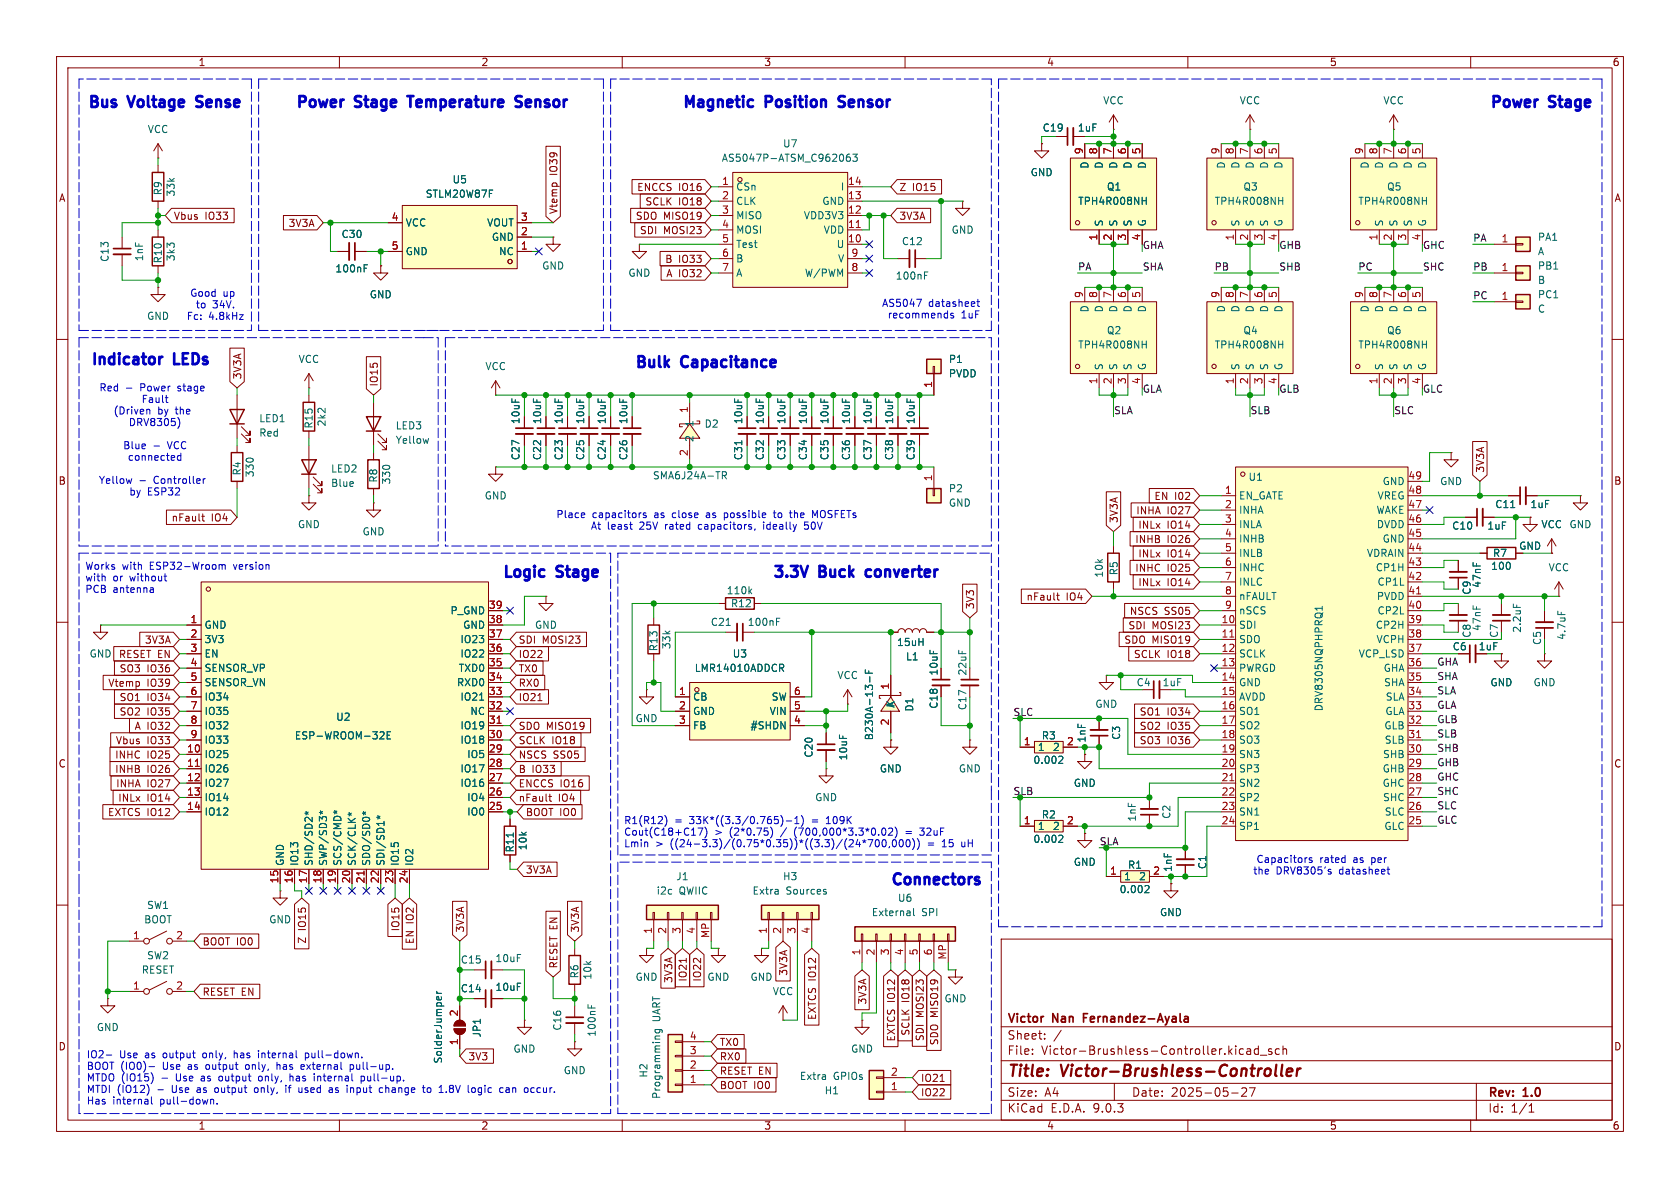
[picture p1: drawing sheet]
<svg xmlns="http://www.w3.org/2000/svg" width="297mm" height="210mm" viewBox="0 0 297 210" stroke-linecap="round" stroke-linejoin="round" font-family="sans-serif">
<defs><g id="words">
<g font-size="2.8" fill="#840000">
<text x="178" y="190.9">Title:</text>
<text x="187.7" y="190.9">Victor-Brushless-Controller</text>
</g>
<g font-size="2.7" fill="#0000c2">
<text x="15.2" y="19.7">Bus</text>
<text x="22.9" y="19.7">Voltage</text>
<text x="35.9" y="19.7">Sense</text>
<text x="52" y="19.7">Power</text>
<text x="62.9" y="19.7">Stage</text>
<text x="73.4" y="19.7">Temperature</text>
<text x="93.4" y="19.7">Sensor</text>
<text x="120.3" y="19.7">Magnetic</text>
<text x="135.5" y="19.7">Position</text>
<text x="149.5" y="19.7">Sensor</text>
<text x="263.1" y="19.7">Power</text>
<text x="274" y="19.7">Stage</text>
<text x="15.8" y="65.2">Indicator</text>
<text x="30.9" y="65.2">LEDs</text>
<text x="111.9" y="65.7">Bulk</text>
<text x="120.6" y="65.7">Capacitance</text>
<text x="88.5" y="102.8">Logic</text>
<text x="98.6" y="102.8">Stage</text>
<text x="136.3" y="102.8">3.3V</text>
<text x="145" y="102.8">Buck</text>
<text x="154.3" y="102.8">converter</text>
<text x="157.1" y="157.1">Connectors</text>
</g>
<g font-size="2.1" fill="#840000">
<text x="178" y="184">Sheet:</text>
<text x="178" y="181.2">Victor</text>
<text x="186.2" y="181.2">Nan</text>
<text x="192.2" y="181.2">Fernandez-Ayala</text>
<text x="178" y="186.7">File:</text>
<text x="184.1" y="186.7">Victor-Brushless-Controller.kicad_sch</text>
<text x="178" y="196.9">KiCad</text>
<text x="178" y="194.1">Size:</text>
<text x="184.7" y="194.1">A4</text>
<text x="185.7" y="196.9">E.D.A.</text>
<text x="193.3" y="196.9">9.0.3</text>
<text x="200" y="194.1">Date:</text>
<text x="207" y="194.1">2025-05-27</text>
<text x="263" y="194.3">Rev:</text>
<text x="263" y="196.9">Id:</text>
<text x="267.1" y="196.9">1/1</text>
<text x="269.4" y="194.3">1.0</text>
</g>
<g font-size="1.8" fill="#840000">
<text x="35" y="11.9">1</text>
<text x="85" y="11.9">2</text>
<text x="135" y="11.9">3</text>
<text x="185" y="11.9">4</text>
<text x="235" y="11.9">5</text>
<text x="285" y="11.9">6</text>
<text x="10.3" y="35.9">A</text>
<text x="98.7" y="31" transform="rotate(-90 98.7 31)">IO39</text>
<text x="112.5" y="34">ENCCS IO16</text>
<text x="158.9" y="34">Z</text>
<text x="161.3" y="34">IO15</text>
<text x="285.3" y="35.9">A</text>
<text x="30.6" y="39.1">Vbus</text>
<text x="36.2" y="39.1">IO33</text>
<text x="50.9" y="40.3">3V3A</text>
<text x="98.7" y="37.9" transform="rotate(-90 98.7 37.9)">Vtemp</text>
<text x="112.3" y="39.1">SDO MISO19</text>
<text x="113" y="41.6">SDI</text>
<text x="114" y="36.5">SCLK</text>
<text x="117.3" y="41.6">MOSI23</text>
<text x="119.9" y="36.5">IO18</text>
<text x="158.9" y="39.1">3V3A</text>
<text x="117.5" y="46.7">B</text>
<text x="119.9" y="46.7">IO33</text>
<text x="117.7" y="49.2">A IO32</text>
<text x="42.9" y="67.2" transform="rotate(-90 42.9 67.2)">3V3A</text>
<text x="67" y="68.4" transform="rotate(-90 67 68.4)">IO15</text>
<text x="262.6" y="83.7" transform="rotate(-90 262.6 83.7)">3V3A</text>
<text x="10.3" y="85.9">B</text>
<text x="204" y="88.6">EN I02</text>
<text x="285.3" y="85.9">B</text>
<text x="30.2" y="92.4">nFault</text>
<text x="37.3" y="92.4">IO4</text>
<text x="197.8" y="92.6" transform="rotate(-90 197.8 92.6)">3V3A</text>
<text x="200.8" y="91.1">INHA</text>
<text x="201.1" y="93.7">INLx</text>
<text x="206.3" y="91.1">IO27</text>
<text x="206.3" y="93.7">IO14</text>
<text x="200.6" y="101.3">INHC</text>
<text x="200.6" y="96.2">INHB</text>
<text x="201.1" y="98.7">INLx</text>
<text x="206.3" y="101.3">IO25</text>
<text x="206.3" y="96.2">IO26</text>
<text x="206.3" y="98.7">IO14</text>
<text x="268.5" y="97.4">GND</text>
<text x="172.4" y="107.8" transform="rotate(-90 172.4 107.8)">3V3</text>
<text x="181.4" y="106.4">nFault</text>
<text x="188.5" y="106.4">IO4</text>
<text x="201.1" y="103.8">INLx</text>
<text x="206.3" y="103.8">IO14</text>
<text x="25.5" y="114">3V3A</text>
<text x="91.6" y="114">SDI</text>
<text x="95.9" y="114">MOSI23</text>
<text x="198.7" y="114">SDO MISO19</text>
<text x="199.4" y="111.4">SDI</text>
<text x="199.6" y="108.9">NSCS</text>
<text x="203.6" y="111.4">MOSI23</text>
<text x="205.8" y="108.9">SS05</text>
<text x="20.9" y="116.5">RESET EN</text>
<text x="21" y="119.1">SO3</text>
<text x="26" y="119.1">IO36</text>
<text x="91.6" y="119.1">TX0</text>
<text x="91.6" y="116.5">IO22</text>
<text x="200.4" y="116.5">SCLK</text>
<text x="206.3" y="116.5">IO18</text>
<text x="19.1" y="121.6">Vtemp</text>
<text x="21" y="124.1">SO1</text>
<text x="26" y="121.6">IO39</text>
<text x="26" y="124.1">IO34</text>
<text x="91.6" y="121.6">RX0</text>
<text x="91.6" y="124.1">IO21</text>
<text x="20.4" y="131.8">Vbus</text>
<text x="21" y="126.7">SO2</text>
<text x="23.7" y="129.2">A IO32</text>
<text x="26" y="126.7">IO35</text>
<text x="26" y="131.8">IO33</text>
<text x="91.6" y="131.8">SCLK</text>
<text x="91.6" y="129.2">SDO MISO19</text>
<text x="97.5" y="131.8">IO18</text>
<text x="201.4" y="131.8">SO3</text>
<text x="201.4" y="129.2">SO2</text>
<text x="201.4" y="126.7">SO1</text>
<text x="206.3" y="131.8">IO36</text>
<text x="206.3" y="129.2">IO35</text>
<text x="206.3" y="126.7">IO34</text>
<text x="10.3" y="135.9">C</text>
<text x="20.3" y="134.3">INHC</text>
<text x="20.3" y="136.8">INHB</text>
<text x="26" y="134.3">IO25</text>
<text x="26" y="136.8">IO26</text>
<text x="91.6" y="136.8">B</text>
<text x="91.6" y="134.3">NSCS</text>
<text x="94" y="136.8">IO33</text>
<text x="97.8" y="134.3">SS05</text>
<text x="285.3" y="135.9">C</text>
<text x="20.4" y="139.4">INHA</text>
<text x="20.8" y="141.9">INLx</text>
<text x="26" y="141.9">IO14</text>
<text x="26" y="139.4">IO27</text>
<text x="91.6" y="141.9">nFault</text>
<text x="91.6" y="139.4">ENCCS IO16</text>
<text x="98.7" y="141.9">IO4</text>
<text x="19" y="144.5">EXTCS IO12</text>
<text x="92.9" y="144.5">BOOT IO0</text>
<text x="92.9" y="154.6">3V3A</text>
<text x="35.7" y="167.3">BOOT IO0</text>
<text x="54.3" y="166.9" transform="rotate(-90 54.3 166.9)">Z</text>
<text x="54.3" y="164.5" transform="rotate(-90 54.3 164.5)">IO15</text>
<text x="70.8" y="164.7" transform="rotate(-90 70.8 164.7)">IO15</text>
<text x="73.3" y="167" transform="rotate(-90 73.3 167)">EN IO2</text>
<text x="82.2" y="164.9" transform="rotate(-90 82.2 164.9)">3V3A</text>
<text x="102.6" y="164.9" transform="rotate(-90 102.6 164.9)">3V3A</text>
<text x="98.7" y="171.3" transform="rotate(-90 98.7 171.3)">RESET EN</text>
<text x="119.1" y="173.9" transform="rotate(-90 119.1 173.9)">3V3A</text>
<text x="121.6" y="173.6" transform="rotate(-90 121.6 173.6)">IO21</text>
<text x="124.1" y="173.6" transform="rotate(-90 124.1 173.6)">IO22</text>
<text x="139.4" y="172.6" transform="rotate(-90 139.4 172.6)">3V3A</text>
<text x="35.7" y="176.2">RESET EN</text>
<text x="153.4" y="177.7" transform="rotate(-90 153.4 177.7)">3V3A</text>
<text x="161" y="177.2" transform="rotate(-90 161 177.2)">IO18</text>
<text x="163.5" y="179.9" transform="rotate(-90 163.5 179.9)">MOSI23</text>
<text x="10.3" y="185.9">D</text>
<text x="127.2" y="185.1">TX0</text>
<text x="144.5" y="180.4" transform="rotate(-90 144.5 180.4)">EXTCS IO12</text>
<text x="158.4" y="184.2" transform="rotate(-90 158.4 184.2)">EXTCS IO12</text>
<text x="161" y="183.2" transform="rotate(-90 161 183.2)">SCLK</text>
<text x="163.5" y="184.1" transform="rotate(-90 163.5 184.1)">SDI</text>
<text x="166.1" y="184.9" transform="rotate(-90 166.1 184.9)">SDO MISO19</text>
<text x="285.3" y="185.9">D</text>
<text x="82.7" y="187.6">3V3</text>
<text x="127.2" y="190.2">RESET EN</text>
<text x="127.2" y="187.6">RX0</text>
<text x="162.7" y="191.5">IO21</text>
<text x="127.2" y="192.7">BOOT IO0</text>
<text x="162.7" y="194">IO22</text>
<text x="35" y="199.9">1</text>
<text x="85" y="199.9">2</text>
<text x="135" y="199.9">3</text>
<text x="185" y="199.9">4</text>
<text x="235" y="199.9">5</text>
<text x="285" y="199.9">6</text>
</g>
<g font-size="1.8" fill="#006464">
<text x="26" y="23.7">VCC</text>
<text x="184.2" y="23.5">C19</text>
<text x="190.5" y="23.5">1uF</text>
<text x="194.9" y="18.6">VCC</text>
<text x="219.1" y="18.6">VCC</text>
<text x="244.5" y="18.6">VCC</text>
<text x="127.5" y="28.8">AS5047P-ATSM_C962063</text>
<text x="138.3" y="26.3">U7</text>
<text x="192.6" y="29.9" transform="rotate(-90 192.6 29.9)">D</text>
<text x="195.2" y="29.9" transform="rotate(-90 195.2 29.9)">D</text>
<text x="197.7" y="29.9" transform="rotate(-90 197.7 29.9)">D</text>
<text x="200.3" y="29.9" transform="rotate(-90 200.3 29.9)">D</text>
<text x="202.8" y="29.9" transform="rotate(-90 202.8 29.9)">D</text>
<text x="216.8" y="29.9" transform="rotate(-90 216.8 29.9)">D</text>
<text x="219.3" y="29.9" transform="rotate(-90 219.3 29.9)">D</text>
<text x="221.8" y="29.9" transform="rotate(-90 221.8 29.9)">D</text>
<text x="224.4" y="29.9" transform="rotate(-90 224.4 29.9)">D</text>
<text x="226.9" y="29.9" transform="rotate(-90 226.9 29.9)">D</text>
<text x="242.2" y="29.9" transform="rotate(-90 242.2 29.9)">D</text>
<text x="244.7" y="29.9" transform="rotate(-90 244.7 29.9)">D</text>
<text x="247.2" y="29.9" transform="rotate(-90 247.2 29.9)">D</text>
<text x="249.8" y="29.9" transform="rotate(-90 249.8 29.9)">D</text>
<text x="252.3" y="29.9" transform="rotate(-90 252.3 29.9)">D</text>
<text x="28.8" y="34.6" transform="rotate(-90 28.8 34.6)">R9</text>
<text x="31.1" y="34.8" transform="rotate(-90 31.1 34.8)">33k</text>
<text x="75.2" y="35.2">STLM20W87F</text>
<text x="79.9" y="32.6">U5</text>
<text x="130" y="33.9">CSn</text>
<text x="148.5" y="33.9">I</text>
<text x="182.1" y="31.3">GND</text>
<text x="195.6" y="33.9">Q1</text>
<text x="219.7" y="33.9">Q3</text>
<text x="245.1" y="33.9">Q5</text>
<text x="71.6" y="40.2">VCC</text>
<text x="86" y="40.2">VOUT</text>
<text x="130" y="36.4">CLK</text>
<text x="130" y="39">MISO</text>
<text x="130" y="41.5">MOSI</text>
<text x="142" y="39">VDD3V3</text>
<text x="145.3" y="36.4">GND</text>
<text x="145.5" y="41.5">VDD</text>
<text x="168.1" y="41.5">GND</text>
<text x="190.5" y="36.4">TPH4R008NH</text>
<text x="195.2" y="40.1" transform="rotate(-90 195.2 40.1)">S</text>
<text x="197.7" y="40.1" transform="rotate(-90 197.7 40.1)">S</text>
<text x="200.3" y="40.1" transform="rotate(-90 200.3 40.1)">S</text>
<text x="202.8" y="40.1" transform="rotate(-90 202.8 40.1)">G</text>
<text x="214.6" y="36.4">TPH4R008NH</text>
<text x="219.3" y="40.1" transform="rotate(-90 219.3 40.1)">S</text>
<text x="221.8" y="40.1" transform="rotate(-90 221.8 40.1)">S</text>
<text x="224.4" y="40.1" transform="rotate(-90 224.4 40.1)">S</text>
<text x="226.9" y="40.1" transform="rotate(-90 226.9 40.1)">G</text>
<text x="240" y="36.4">TPH4R008NH</text>
<text x="244.7" y="40.1" transform="rotate(-90 244.7 40.1)">S</text>
<text x="247.2" y="40.1" transform="rotate(-90 247.2 40.1)">S</text>
<text x="249.8" y="40.1" transform="rotate(-90 249.8 40.1)">S</text>
<text x="252.3" y="40.1" transform="rotate(-90 252.3 40.1)">G</text>
<text x="19.4" y="46.4" transform="rotate(-90 19.4 46.4)">C13</text>
<text x="25.5" y="46.3" transform="rotate(-90 25.5 46.3)">1nF</text>
<text x="28.8" y="46.7" transform="rotate(-90 28.8 46.7)">R10</text>
<text x="31.1" y="46.3" transform="rotate(-90 31.1 46.3)">3k3</text>
<text x="60.3" y="42.3">C30</text>
<text x="71.6" y="45.3">GND</text>
<text x="86.9" y="42.8">GND</text>
<text x="88.1" y="45.3">NC</text>
<text x="95.8" y="47.9">GND</text>
<text x="130" y="44">Test</text>
<text x="130" y="46.6">B</text>
<text x="147.8" y="44">U</text>
<text x="148.1" y="46.6">V</text>
<text x="159.3" y="43.5">C12</text>
<text x="271.8" y="42.8">PA1</text>
<text x="271.8" y="47.9">PB1</text>
<text x="271.8" y="45.3">A</text>
<text x="59.2" y="48.4">100nF</text>
<text x="65.3" y="52.9">GND</text>
<text x="111" y="49.1">GND</text>
<text x="130" y="49.1">A</text>
<text x="142.2" y="49.1">W/PWM</text>
<text x="158.3" y="49.6">100nF</text>
<text x="271.8" y="52.9">PC1</text>
<text x="271.8" y="50.4">B</text>
<text x="25.9" y="56.7">GND</text>
<text x="192.6" y="55.3" transform="rotate(-90 192.6 55.3)">D</text>
<text x="195.2" y="55.3" transform="rotate(-90 195.2 55.3)">D</text>
<text x="195.6" y="59.3">Q2</text>
<text x="197.7" y="55.3" transform="rotate(-90 197.7 55.3)">D</text>
<text x="200.3" y="55.3" transform="rotate(-90 200.3 55.3)">D</text>
<text x="202.8" y="55.3" transform="rotate(-90 202.8 55.3)">D</text>
<text x="216.8" y="55.3" transform="rotate(-90 216.8 55.3)">D</text>
<text x="219.3" y="55.3" transform="rotate(-90 219.3 55.3)">D</text>
<text x="219.7" y="59.3">Q4</text>
<text x="221.8" y="55.3" transform="rotate(-90 221.8 55.3)">D</text>
<text x="224.4" y="55.3" transform="rotate(-90 224.4 55.3)">D</text>
<text x="226.9" y="55.3" transform="rotate(-90 226.9 55.3)">D</text>
<text x="242.2" y="55.3" transform="rotate(-90 242.2 55.3)">D</text>
<text x="244.7" y="55.3" transform="rotate(-90 244.7 55.3)">D</text>
<text x="245.1" y="59.3">Q6</text>
<text x="247.2" y="55.3" transform="rotate(-90 247.2 55.3)">D</text>
<text x="249.8" y="55.3" transform="rotate(-90 249.8 55.3)">D</text>
<text x="252.3" y="55.3" transform="rotate(-90 252.3 55.3)">D</text>
<text x="271.8" y="55.5">C</text>
<text x="52.7" y="64.4">VCC</text>
<text x="85.7" y="65.6">VCC</text>
<text x="167.6" y="64.4">P1</text>
<text x="190.5" y="61.8">TPH4R008NH</text>
<text x="195.2" y="65.5" transform="rotate(-90 195.2 65.5)">S</text>
<text x="197.7" y="65.5" transform="rotate(-90 197.7 65.5)">S</text>
<text x="200.3" y="65.5" transform="rotate(-90 200.3 65.5)">S</text>
<text x="202.8" y="65.5" transform="rotate(-90 202.8 65.5)">G</text>
<text x="214.6" y="61.8">TPH4R008NH</text>
<text x="219.3" y="65.5" transform="rotate(-90 219.3 65.5)">S</text>
<text x="221.8" y="65.5" transform="rotate(-90 221.8 65.5)">S</text>
<text x="224.4" y="65.5" transform="rotate(-90 224.4 65.5)">S</text>
<text x="226.9" y="65.5" transform="rotate(-90 226.9 65.5)">G</text>
<text x="240" y="61.8">TPH4R008NH</text>
<text x="244.7" y="65.5" transform="rotate(-90 244.7 65.5)">S</text>
<text x="247.2" y="65.5" transform="rotate(-90 247.2 65.5)">S</text>
<text x="249.8" y="65.5" transform="rotate(-90 249.8 65.5)">S</text>
<text x="252.3" y="65.5" transform="rotate(-90 252.3 65.5)">G</text>
<text x="167.6" y="66.9">PVDD</text>
<text x="45.7" y="74.8">LED1</text>
<text x="45.7" y="77.4">Red</text>
<text x="55.5" y="75.9" transform="rotate(-90 55.5 75.9)">R15</text>
<text x="57.8" y="75.5" transform="rotate(-90 57.8 75.5)">2k2</text>
<text x="69.9" y="76.1">LED3</text>
<text x="92" y="75.1" transform="rotate(-90 92 75.1)">10uF</text>
<text x="95.9" y="75.1" transform="rotate(-90 95.9 75.1)">10uF</text>
<text x="99.7" y="75.1" transform="rotate(-90 99.7 75.1)">10uF</text>
<text x="103.5" y="75.1" transform="rotate(-90 103.5 75.1)">10uF</text>
<text x="107.3" y="75.1" transform="rotate(-90 107.3 75.1)">10uF</text>
<text x="111.1" y="75.1" transform="rotate(-90 111.1 75.1)">10uF</text>
<text x="122.8" y="75.6" transform="rotate(-90 122.8 75.6)">1</text>
<text x="124.5" y="75.8">D2</text>
<text x="131.4" y="75.1" transform="rotate(-90 131.4 75.1)">10uF</text>
<text x="135.2" y="75.1" transform="rotate(-90 135.2 75.1)">10uF</text>
<text x="139" y="75.1" transform="rotate(-90 139 75.1)">10uF</text>
<text x="142.8" y="75.1" transform="rotate(-90 142.8 75.1)">10uF</text>
<text x="146.7" y="75.1" transform="rotate(-90 146.7 75.1)">10uF</text>
<text x="150.5" y="75.1" transform="rotate(-90 150.5 75.1)">10uF</text>
<text x="154.3" y="75.1" transform="rotate(-90 154.3 75.1)">10uF</text>
<text x="158.1" y="75.1" transform="rotate(-90 158.1 75.1)">10uF</text>
<text x="161.9" y="75.1" transform="rotate(-90 161.9 75.1)">10uF</text>
<text x="58.4" y="83.7">LED2</text>
<text x="69.9" y="78.7">Yellow</text>
<text x="92" y="81.4" transform="rotate(-90 92 81.4)">C27</text>
<text x="95.9" y="81.4" transform="rotate(-90 95.9 81.4)">C22</text>
<text x="99.7" y="81.4" transform="rotate(-90 99.7 81.4)">C23</text>
<text x="103.5" y="81.4" transform="rotate(-90 103.5 81.4)">C25</text>
<text x="107.3" y="81.4" transform="rotate(-90 107.3 81.4)">C24</text>
<text x="111.1" y="81.4" transform="rotate(-90 111.1 81.4)">C26</text>
<text x="122.8" y="78.2" transform="rotate(-90 122.8 78.2)">2</text>
<text x="131.4" y="81.4" transform="rotate(-90 131.4 81.4)">C31</text>
<text x="135.2" y="81.4" transform="rotate(-90 135.2 81.4)">C32</text>
<text x="139" y="81.4" transform="rotate(-90 139 81.4)">C33</text>
<text x="142.8" y="81.4" transform="rotate(-90 142.8 81.4)">C34</text>
<text x="146.7" y="81.4" transform="rotate(-90 146.7 81.4)">C35</text>
<text x="150.5" y="81.4" transform="rotate(-90 150.5 81.4)">C36</text>
<text x="154.3" y="81.4" transform="rotate(-90 154.3 81.4)">C37</text>
<text x="158.1" y="81.4" transform="rotate(-90 158.1 81.4)">C38</text>
<text x="161.9" y="81.4" transform="rotate(-90 161.9 81.4)">C39</text>
<text x="42.8" y="84.1" transform="rotate(-90 42.8 84.1)">R4</text>
<text x="45.1" y="84.5" transform="rotate(-90 45.1 84.5)">330</text>
<text x="58.4" y="86.3">Blue</text>
<text x="66.9" y="85.4" transform="rotate(-90 66.9 85.4)">R8</text>
<text x="69.2" y="85.7" transform="rotate(-90 69.2 85.7)">330</text>
<text x="85.6" y="88.5">GND</text>
<text x="115.3" y="84.9">SMA6J24A-TR</text>
<text x="167.6" y="87.2">P2</text>
<text x="167.6" y="89.8">GND</text>
<text x="218.9" y="88.5">EN_GATE</text>
<text x="220.6" y="85.2">U1</text>
<text x="243.4" y="88.5">VREG</text>
<text x="244.3" y="86">GND</text>
<text x="254.5" y="86">GND</text>
<text x="52.6" y="93.6">GND</text>
<text x="64" y="94.8">GND</text>
<text x="218.9" y="91">INHA</text>
<text x="218.9" y="93.6">INLA</text>
<text x="243.2" y="91">WAKE</text>
<text x="243.3" y="93.6">DVDD</text>
<text x="256.6" y="93.8">C10</text>
<text x="262.8" y="93.8">1uF</text>
<text x="264.2" y="90">C11</text>
<text x="270.5" y="90">1uF</text>
<text x="272.4" y="93.6">VCC GND</text>
<text x="272.4" y="93.6">VCC</text>
<text x="197.8" y="101.8" transform="rotate(-90 197.8 101.8)">R5</text>
<text x="218.9" y="96.1">INHB</text>
<text x="218.9" y="98.7">INLB</text>
<text x="218.9" y="101.2">INHC</text>
<text x="241.6" y="98.7">VDRAIN</text>
<text x="243.1" y="101.2">CP1H</text>
<text x="244.3" y="96.1">GND</text>
<text x="263.5" y="100.9">100</text>
<text x="263.8" y="98.7">R7</text>
<text x="273.7" y="101.2">VCC</text>
<text x="128.4" y="105.3">110k</text>
<text x="129.1" y="107.5">R12</text>
<text x="195.2" y="102.2" transform="rotate(-90 195.2 102.2)">10k</text>
<text x="218.9" y="103.7">INLC</text>
<text x="218.9" y="106.3">nFAULT</text>
<text x="243.3" y="106.3">PVDD</text>
<text x="243.4" y="103.7">CP1L</text>
<text x="260.2" y="105.2" transform="rotate(-90 260.2 105.2)">C9</text>
<text x="262" y="104" transform="rotate(-90 262 104)">47nF</text>
<text x="36.1" y="111.4">GND</text>
<text x="36.1" y="113.9">3V3</text>
<text x="79.5" y="108.8">P_GND</text>
<text x="81.3" y="113.9">IO23</text>
<text x="81.8" y="111.4">GND</text>
<text x="94.5" y="111.4">GND</text>
<text x="125.6" y="110.8">C21</text>
<text x="132.1" y="110.8">100nF</text>
<text x="218.9" y="108.8">nSCS</text>
<text x="218.9" y="111.4">SDI</text>
<text x="218.9" y="113.9">SDO</text>
<text x="243.1" y="111.4">CP2H</text>
<text x="243.2" y="113.9">VCPH</text>
<text x="243.4" y="108.8">CP2L</text>
<text x="260.2" y="112.8" transform="rotate(-90 260.2 112.8)">C8</text>
<text x="262" y="111.6" transform="rotate(-90 262 111.6)">47nF</text>
<text x="269.1" y="112" transform="rotate(-90 269.1 112)">2.2uF</text>
<text x="277" y="113.2" transform="rotate(-90 277 113.2)">4.7uF</text>
<text x="15.7" y="116.4">GND</text>
<text x="36.1" y="116.4">EN</text>
<text x="36.1" y="119">SENSOR_VP</text>
<text x="81" y="119">TXD0</text>
<text x="81.3" y="116.4">IO22</text>
<text x="116.4" y="115.2" transform="rotate(-90 116.4 115.2)">R13</text>
<text x="118.7" y="114.9" transform="rotate(-90 118.7 114.9)">33k</text>
<text x="122.7" y="119">LMR14010ADDCR</text>
<text x="129.4" y="116.4">U3</text>
<text x="158.5" y="114.4">15uH</text>
<text x="160.1" y="116.9">L1</text>
<text x="166" y="119.5" transform="rotate(-90 166 119.5)">10uF</text>
<text x="171" y="119.5" transform="rotate(-90 171 119.5)">22uF</text>
<text x="218.9" y="116.4">SCLK</text>
<text x="218.9" y="119">PWRGD</text>
<text x="240.1" y="116.4">VCP_LSD</text>
<text x="244.5" y="119">GHA</text>
<text x="256.7" y="115.2">C6</text>
<text x="261.3" y="115.2">1uF</text>
<text x="272.6" y="114.1" transform="rotate(-90 272.6 114.1)">C5</text>
<text x="36.1" y="121.5">SENSOR_VN</text>
<text x="36.1" y="124.1">IO34</text>
<text x="80.7" y="121.5">RXD0</text>
<text x="81.3" y="124.1">IO21</text>
<text x="122.4" y="124.1">CB</text>
<text x="136.3" y="124.1">SW</text>
<text x="147.9" y="120.2">VCC</text>
<text x="158.3" y="125.2" transform="rotate(-90 158.3 125.2)">K</text>
<text x="161.6" y="125.9" transform="rotate(-90 161.6 125.9)">D1</text>
<text x="166" y="125.4" transform="rotate(-90 166 125.4)">C18</text>
<text x="171" y="125.6" transform="rotate(-90 171 125.6)">C17</text>
<text x="193.5" y="125.3">GND</text>
<text x="200.8" y="121.5">C4</text>
<text x="205.4" y="121.5">1uF</text>
<text x="218.9" y="121.5">GND</text>
<text x="218.9" y="124.1">AVDD</text>
<text x="234" y="125.8" transform="rotate(-90 234 125.8)">DRV8305NQPHPRQ1</text>
<text x="244.6" y="121.5">SHA</text>
<text x="244.9" y="124.1">SLA</text>
<text x="263.4" y="121.5">GND</text>
<text x="271" y="121.5">GND</text>
<text x="36.1" y="126.6">IO35</text>
<text x="36.1" y="129.1">IO32</text>
<text x="36.1" y="131.7">IO33</text>
<text x="52" y="130.9">ESP-WROOM-32E</text>
<text x="59.3" y="127.6">U2</text>
<text x="81.3" y="129.1">IO19</text>
<text x="81.3" y="131.7">IO18</text>
<text x="83" y="126.6">NC</text>
<text x="112.3" y="127.9">GND</text>
<text x="122.4" y="126.6">GND</text>
<text x="122.4" y="129.1">FB</text>
<text x="132.6" y="129.1">#SHDN</text>
<text x="136" y="126.6">VIN</text>
<text x="154.5" y="131" transform="rotate(-90 154.5 131)">B230A-13-F</text>
<text x="184.1" y="130.9">R3</text>
<text x="192.1" y="131.4" transform="rotate(-90 192.1 131.4)">1nF</text>
<text x="198.2" y="130.9" transform="rotate(-90 198.2 130.9)">C3</text>
<text x="218.9" y="126.6">SO1</text>
<text x="218.9" y="129.1">SO2</text>
<text x="218.9" y="131.7">SO3</text>
<text x="244.6" y="129.1">GLB</text>
<text x="244.7" y="131.7">SLB</text>
<text x="244.8" y="126.6">GLA</text>
<text x="36.1" y="134.2">IO25</text>
<text x="36.1" y="136.8">IO26</text>
<text x="81.3" y="136.8">IO17</text>
<text x="82.5" y="134.2">IO5</text>
<text x="143.9" y="134" transform="rotate(-90 143.9 134)">C20</text>
<text x="150" y="134.5" transform="rotate(-90 150 134.5)">10uF</text>
<text x="155.4" y="136.8">GND</text>
<text x="169.4" y="136.8">GND</text>
<text x="182.6" y="135.2">0.002</text>
<text x="183.4" y="132.9">1</text>
<text x="186" y="132.9">2</text>
<text x="218.9" y="134.2">SN3</text>
<text x="218.9" y="136.8">SP3</text>
<text x="244.3" y="136.8">GHB</text>
<text x="244.4" y="134.2">SHB</text>
<text x="36.1" y="139.3">IO27</text>
<text x="36.1" y="141.8">IO14</text>
<text x="81.3" y="139.3">IO16</text>
<text x="82.5" y="141.8">IO4</text>
<text x="144" y="141.8">GND</text>
<text x="189.7" y="139.3">GND</text>
<text x="218.9" y="139.3">SN2</text>
<text x="218.9" y="141.8">SP2</text>
<text x="244.3" y="139.3">GHC</text>
<text x="244.4" y="141.8">SHC</text>
<text x="36.1" y="144.4">IO12</text>
<text x="82.5" y="144.4">IO0</text>
<text x="182.6" y="149.2">0.002</text>
<text x="183.4" y="146.9">1</text>
<text x="184.1" y="144.9">R2</text>
<text x="186" y="146.9">2</text>
<text x="201" y="145.3" transform="rotate(-90 201 145.3)">1nF</text>
<text x="207.1" y="144.9" transform="rotate(-90 207.1 144.9)">C2</text>
<text x="218.9" y="144.4">SN1</text>
<text x="218.9" y="146.9">SP1</text>
<text x="244.6" y="146.9">GLC</text>
<text x="244.7" y="144.4">SLC</text>
<text x="50.4" y="153.2" transform="rotate(-90 50.4 153.2)">GND</text>
<text x="52.9" y="153.2" transform="rotate(-90 52.9 153.2)">IO13</text>
<text x="55.5" y="153.2" transform="rotate(-90 55.5 153.2)">SHD/SD2*</text>
<text x="58" y="153.2" transform="rotate(-90 58 153.2)">SWP/SD3*</text>
<text x="60.6" y="153.2" transform="rotate(-90 60.6 153.2)">SCS/CMD*</text>
<text x="63.1" y="153.2" transform="rotate(-90 63.1 153.2)">SCK/CLK*</text>
<text x="65.6" y="153.2" transform="rotate(-90 65.6 153.2)">SDO/SD0*</text>
<text x="68.2" y="153.2" transform="rotate(-90 68.2 153.2)">SDI/SD1*</text>
<text x="70.7" y="153.2" transform="rotate(-90 70.7 153.2)">IO15</text>
<text x="73.3" y="153.2" transform="rotate(-90 73.3 153.2)">IO2</text>
<text x="91" y="150.8" transform="rotate(-90 91 150.8)">R11</text>
<text x="93.3" y="150.4" transform="rotate(-90 93.3 150.4)">10k</text>
<text x="119.5" y="155.8">J1</text>
<text x="138.3" y="155.8">H3</text>
<text x="189.7" y="153.3">GND</text>
<text x="198.6" y="155.8">1</text>
<text x="199.3" y="153.8">R1</text>
<text x="201.3" y="155.8">2</text>
<text x="207.4" y="154.2" transform="rotate(-90 207.4 154.2)">1nF</text>
<text x="213.5" y="153.7" transform="rotate(-90 213.5 153.7)">C1</text>
<text x="25.9" y="160.9">SW1</text>
<text x="116" y="158.3">i2c</text>
<text x="120.1" y="158.3">QWIIC</text>
<text x="132.9" y="158.3">Extra</text>
<text x="139" y="158.3">Sources</text>
<text x="158.6" y="159.6">U6</text>
<text x="197.8" y="158.1">0.002</text>
<text x="25.4" y="163.4">BOOT</text>
<text x="47.5" y="163.4">GND</text>
<text x="154" y="162.2">External</text>
<text x="162.9" y="162.2">SPI</text>
<text x="205" y="162.2">GND</text>
<text x="25" y="172.3">RESET</text>
<text x="25.9" y="169.8">SW2</text>
<text x="81.4" y="170.5">C15</text>
<text x="87.5" y="170.3">10uF</text>
<text x="102.5" y="173" transform="rotate(-90 102.5 173)">R6</text>
<text x="104.7" y="173.3" transform="rotate(-90 104.7 173.3)">10k</text>
<text x="112.3" y="173.6">GND</text>
<text x="125" y="173.6">GND</text>
<text x="132.6" y="173.6">GND</text>
<text x="81.4" y="175.6">C14</text>
<text x="87.5" y="175.4">10uF</text>
<text x="136.5" y="176.1">VCC</text>
<text x="166.9" y="177.4">GND</text>
<text x="17" y="182.5">GND</text>
<text x="85.2" y="183.5" transform="rotate(-90 85.2 183.5)">JP1</text>
<text x="99.4" y="182.3" transform="rotate(-90 99.4 182.3)">C16</text>
<text x="105.5" y="183.4" transform="rotate(-90 105.5 183.4)">100nF</text>
<text x="116.9" y="180.6" transform="rotate(-90 116.9 180.6)">UART</text>
<text x="78.3" y="188.1" transform="rotate(-90 78.3 188.1)">SolderJumper</text>
<text x="90.7" y="186.3">GND</text>
<text x="99.6" y="190.1">GND</text>
<text x="114.7" y="190.6" transform="rotate(-90 114.7 190.6)">H2</text>
<text x="141.3" y="191.1">Extra</text>
<text x="147.3" y="191.1">GPIOs</text>
<text x="150.4" y="186.3">GND</text>
<text x="116.9" y="194.4" transform="rotate(-90 116.9 194.4)">Programming</text>
<text x="145.7" y="193.6">H1</text>
</g>
<g font-size="1.8" fill="#a90000">
<text x="191.5" y="27.4" transform="rotate(-90 191.5 27.4)">9</text>
<text x="194.1" y="27.4" transform="rotate(-90 194.1 27.4)">8</text>
<text x="196.6" y="27.4" transform="rotate(-90 196.6 27.4)">7</text>
<text x="199.1" y="27.4" transform="rotate(-90 199.1 27.4)">6</text>
<text x="201.7" y="27.4" transform="rotate(-90 201.7 27.4)">5</text>
<text x="215.6" y="27.4" transform="rotate(-90 215.6 27.4)">9</text>
<text x="218.2" y="27.4" transform="rotate(-90 218.2 27.4)">8</text>
<text x="220.7" y="27.4" transform="rotate(-90 220.7 27.4)">7</text>
<text x="223.3" y="27.4" transform="rotate(-90 223.3 27.4)">6</text>
<text x="225.8" y="27.4" transform="rotate(-90 225.8 27.4)">5</text>
<text x="241" y="27.4" transform="rotate(-90 241 27.4)">9</text>
<text x="243.6" y="27.4" transform="rotate(-90 243.6 27.4)">8</text>
<text x="246.1" y="27.4" transform="rotate(-90 246.1 27.4)">7</text>
<text x="248.7" y="27.4" transform="rotate(-90 248.7 27.4)">6</text>
<text x="251.2" y="27.4" transform="rotate(-90 251.2 27.4)">5</text>
<text x="127.6" y="32.8">1</text>
<text x="127.6" y="35.3">2</text>
<text x="149.8" y="32.8">14</text>
<text x="149.8" y="35.3">13</text>
<text x="69.1" y="39.1">4</text>
<text x="92" y="41.7">2</text>
<text x="92" y="39.1">3</text>
<text x="127.6" y="37.8">3</text>
<text x="127.6" y="40.4">4</text>
<text x="149.8" y="37.8">12</text>
<text x="149.8" y="40.4">11</text>
<text x="69.1" y="44.2">5</text>
<text x="92" y="44.2">1</text>
<text x="127.6" y="42.9">5</text>
<text x="127.6" y="45.5">6</text>
<text x="149.8" y="42.9">10</text>
<text x="150.4" y="45.5">9</text>
<text x="194.1" y="42.6" transform="rotate(-90 194.1 42.6)">1</text>
<text x="196.6" y="42.6" transform="rotate(-90 196.6 42.6)">2</text>
<text x="199.1" y="42.6" transform="rotate(-90 199.1 42.6)">3</text>
<text x="201.7" y="42.6" transform="rotate(-90 201.7 42.6)">4</text>
<text x="218.2" y="42.6" transform="rotate(-90 218.2 42.6)">1</text>
<text x="220.7" y="42.6" transform="rotate(-90 220.7 42.6)">2</text>
<text x="223.3" y="42.6" transform="rotate(-90 223.3 42.6)">3</text>
<text x="225.8" y="42.6" transform="rotate(-90 225.8 42.6)">4</text>
<text x="243.6" y="42.6" transform="rotate(-90 243.6 42.6)">1</text>
<text x="246.1" y="42.6" transform="rotate(-90 246.1 42.6)">2</text>
<text x="248.7" y="42.6" transform="rotate(-90 248.7 42.6)">3</text>
<text x="251.2" y="42.6" transform="rotate(-90 251.2 42.6)">4</text>
<text x="265.4" y="42.9">1</text>
<text x="127.6" y="48">7</text>
<text x="150.4" y="48">8</text>
<text x="191.5" y="52.8" transform="rotate(-90 191.5 52.8)">9</text>
<text x="194.1" y="52.8" transform="rotate(-90 194.1 52.8)">8</text>
<text x="196.6" y="52.8" transform="rotate(-90 196.6 52.8)">7</text>
<text x="199.1" y="52.8" transform="rotate(-90 199.1 52.8)">6</text>
<text x="201.7" y="52.8" transform="rotate(-90 201.7 52.8)">5</text>
<text x="215.6" y="52.8" transform="rotate(-90 215.6 52.8)">9</text>
<text x="218.2" y="52.8" transform="rotate(-90 218.2 52.8)">8</text>
<text x="220.7" y="52.8" transform="rotate(-90 220.7 52.8)">7</text>
<text x="223.3" y="52.8" transform="rotate(-90 223.3 52.8)">6</text>
<text x="225.8" y="52.8" transform="rotate(-90 225.8 52.8)">5</text>
<text x="241" y="52.8" transform="rotate(-90 241 52.8)">9</text>
<text x="243.6" y="52.8" transform="rotate(-90 243.6 52.8)">8</text>
<text x="246.1" y="52.8" transform="rotate(-90 246.1 52.8)">7</text>
<text x="248.7" y="52.8" transform="rotate(-90 248.7 52.8)">6</text>
<text x="251.2" y="52.8" transform="rotate(-90 251.2 52.8)">5</text>
<text x="265.4" y="53.1">1</text>
<text x="265.4" y="48">1</text>
<text x="164.8" y="68.7" transform="rotate(-90 164.8 68.7)">1</text>
<text x="194.1" y="68" transform="rotate(-90 194.1 68)">1</text>
<text x="196.6" y="68" transform="rotate(-90 196.6 68)">2</text>
<text x="199.1" y="68" transform="rotate(-90 199.1 68)">3</text>
<text x="201.7" y="68" transform="rotate(-90 201.7 68)">4</text>
<text x="218.2" y="68" transform="rotate(-90 218.2 68)">1</text>
<text x="220.7" y="68" transform="rotate(-90 220.7 68)">2</text>
<text x="223.3" y="68" transform="rotate(-90 223.3 68)">3</text>
<text x="225.8" y="68" transform="rotate(-90 225.8 68)">4</text>
<text x="243.6" y="68" transform="rotate(-90 243.6 68)">1</text>
<text x="246.1" y="68" transform="rotate(-90 246.1 68)">2</text>
<text x="248.7" y="68" transform="rotate(-90 248.7 68)">3</text>
<text x="251.2" y="68" transform="rotate(-90 251.2 68)">4</text>
<text x="121.7" y="73.1" transform="rotate(-90 121.7 73.1)">1</text>
<text x="121.7" y="80.7" transform="rotate(-90 121.7 80.7)">2</text>
<text x="164.8" y="85.2" transform="rotate(-90 164.8 85.2)">1</text>
<text x="216.5" y="87.4">1</text>
<text x="216.5" y="89.9">2</text>
<text x="248.9" y="84.8">49</text>
<text x="248.9" y="87.4">48</text>
<text x="248.9" y="89.9">47</text>
<text x="216.5" y="92.5">3</text>
<text x="216.5" y="95">4</text>
<text x="248.9" y="92.5">46</text>
<text x="248.9" y="95">45</text>
<text x="216.5" y="97.5">5</text>
<text x="216.5" y="100.1">6</text>
<text x="248.9" y="97.5">44</text>
<text x="248.9" y="100.1">43</text>
<text x="86.3" y="107.7">39</text>
<text x="216.5" y="102.6">7</text>
<text x="216.5" y="105.2">8</text>
<text x="216.5" y="107.7">9</text>
<text x="248.9" y="102.6">42</text>
<text x="248.9" y="105.2">41</text>
<text x="248.9" y="107.7">40</text>
<text x="33.6" y="110.2">1</text>
<text x="33.6" y="112.8">2</text>
<text x="86.3" y="110.2">38</text>
<text x="86.3" y="112.8">37</text>
<text x="215.9" y="110.2">10</text>
<text x="215.9" y="112.8">11</text>
<text x="248.9" y="110.2">39</text>
<text x="248.9" y="112.8">38</text>
<text x="33.6" y="115.3">3</text>
<text x="33.6" y="117.9">4</text>
<text x="86.3" y="115.3">36</text>
<text x="86.3" y="117.9">35</text>
<text x="215.9" y="115.3">12</text>
<text x="215.9" y="117.9">13</text>
<text x="248.9" y="115.3">37</text>
<text x="248.9" y="117.9">36</text>
<text x="33.6" y="120.4">5</text>
<text x="33.6" y="122.9">6</text>
<text x="33.6" y="125.5">7</text>
<text x="86.3" y="120.4">34</text>
<text x="86.3" y="122.9">33</text>
<text x="86.3" y="125.5">32</text>
<text x="119.9" y="122.9">1</text>
<text x="119.9" y="125.5">2</text>
<text x="140.3" y="122.9">6</text>
<text x="140.3" y="125.5">5</text>
<text x="157.2" y="122" transform="rotate(-90 157.2 122)">1</text>
<text x="215.9" y="120.4">14</text>
<text x="215.9" y="122.9">15</text>
<text x="215.9" y="125.5">16</text>
<text x="248.9" y="120.4">35</text>
<text x="248.9" y="122.9">34</text>
<text x="248.9" y="125.5">33</text>
<text x="33.6" y="128">8</text>
<text x="33.6" y="130.6">9</text>
<text x="86.3" y="128">31</text>
<text x="86.3" y="130.6">30</text>
<text x="119.9" y="128">3</text>
<text x="140.3" y="128">4</text>
<text x="157.2" y="128.3" transform="rotate(-90 157.2 128.3)">2</text>
<text x="180.9" y="131.8">1</text>
<text x="188.5" y="131.8">2</text>
<text x="215.9" y="128">17</text>
<text x="215.9" y="130.6">18</text>
<text x="248.9" y="128">32</text>
<text x="248.9" y="130.6">31</text>
<text x="33" y="133.1">10</text>
<text x="33" y="135.6">11</text>
<text x="86.3" y="133.1">29</text>
<text x="86.3" y="135.6">28</text>
<text x="215.9" y="133.1">19</text>
<text x="215.9" y="135.6">20</text>
<text x="248.9" y="133.1">30</text>
<text x="248.9" y="135.6">29</text>
<text x="33" y="138.2">12</text>
<text x="33" y="140.7">13</text>
<text x="33" y="143.3">14</text>
<text x="86.3" y="138.2">27</text>
<text x="86.3" y="140.7">26</text>
<text x="86.3" y="143.3">25</text>
<text x="215.9" y="138.2">21</text>
<text x="215.9" y="140.7">22</text>
<text x="215.9" y="143.3">23</text>
<text x="248.9" y="138.2">28</text>
<text x="248.9" y="140.7">27</text>
<text x="248.9" y="143.3">26</text>
<text x="180.9" y="145.8">1</text>
<text x="188.5" y="145.8">2</text>
<text x="215.9" y="145.8">24</text>
<text x="248.9" y="145.8">25</text>
<text x="196.1" y="154.7">1</text>
<text x="203.8" y="154.7">2</text>
<text x="49.3" y="156.3" transform="rotate(-90 49.3 156.3)">15</text>
<text x="51.8" y="156.3" transform="rotate(-90 51.8 156.3)">16</text>
<text x="54.4" y="156.3" transform="rotate(-90 54.4 156.3)">17</text>
<text x="56.9" y="156.3" transform="rotate(-90 56.9 156.3)">18</text>
<text x="59.4" y="156.3" transform="rotate(-90 59.4 156.3)">19</text>
<text x="62" y="156.3" transform="rotate(-90 62 156.3)">20</text>
<text x="64.5" y="156.3" transform="rotate(-90 64.5 156.3)">21</text>
<text x="67.1" y="156.3" transform="rotate(-90 67.1 156.3)">22</text>
<text x="69.6" y="156.3" transform="rotate(-90 69.6 156.3)">23</text>
<text x="72.1" y="156.3" transform="rotate(-90 72.1 156.3)">24</text>
<text x="23.4" y="166.1">1</text>
<text x="31" y="166.1">2</text>
<text x="115.3" y="165.2" transform="rotate(-90 115.3 165.2)">1</text>
<text x="117.9" y="165.2" transform="rotate(-90 117.9 165.2)">2</text>
<text x="120.4" y="165.2" transform="rotate(-90 120.4 165.2)">3</text>
<text x="122.9" y="165.2" transform="rotate(-90 122.9 165.2)">4</text>
<text x="125.5" y="165.9" transform="rotate(-90 125.5 165.9)">MP</text>
<text x="135.6" y="165.2" transform="rotate(-90 135.6 165.2)">1</text>
<text x="138.2" y="165.2" transform="rotate(-90 138.2 165.2)">2</text>
<text x="140.7" y="165.2" transform="rotate(-90 140.7 165.2)">3</text>
<text x="143.3" y="165.2" transform="rotate(-90 143.3 165.2)">4</text>
<text x="152.1" y="169" transform="rotate(-90 152.1 169)">1</text>
<text x="154.7" y="169" transform="rotate(-90 154.7 169)">2</text>
<text x="157.2" y="169" transform="rotate(-90 157.2 169)">3</text>
<text x="159.8" y="169" transform="rotate(-90 159.8 169)">4</text>
<text x="162.3" y="169" transform="rotate(-90 162.3 169)">5</text>
<text x="164.8" y="169" transform="rotate(-90 164.8 169)">6</text>
<text x="167.4" y="169.7" transform="rotate(-90 167.4 169.7)">MP</text>
<text x="23.4" y="175">1</text>
<text x="31" y="175">2</text>
<text x="81" y="179.8" transform="rotate(-90 81 179.8)">2</text>
<text x="81" y="184.9" transform="rotate(-90 81 184.9)">1</text>
<text x="121.8" y="183.9">4</text>
<text x="121.8" y="191.5">1</text>
<text x="121.8" y="189">2</text>
<text x="121.8" y="186.4">3</text>
<text x="157.4" y="190.2">2</text>
<text x="157.4" y="192.8">1</text>
</g>
<g font-size="1.8" fill="#0f0f0f">
<text x="190.5" y="47.9">PA</text>
<text x="201.9" y="47.9">SHA</text>
<text x="214.6" y="47.9">PB</text>
<text x="226.1" y="47.9">SHB</text>
<text x="240" y="47.9">PC</text>
<text x="251.5" y="47.9">SHC</text>
<text x="260.3" y="42.8">PA</text>
<text x="260.3" y="47.9">PB</text>
<text x="260.3" y="53">PC</text>
<text x="196.8" y="73.3">SLA</text>
<text x="221" y="73.3">SLB</text>
<text x="246.4" y="73.3">SLC</text>
<text x="254" y="117.8">GHA</text>
<text x="254" y="125.4">GLA</text>
<text x="254" y="120.3">SHA</text>
<text x="254" y="122.8">SLA</text>
<text x="254" y="130.5">SLB</text>
<text x="254" y="127.9">GLB</text>
<text x="254" y="133">SHB</text>
<text x="254" y="135.5">GHB</text>
<text x="254" y="140.6">SHC</text>
<text x="254" y="138.1">GHC</text>
<text x="254" y="143.2">SLC</text>
<text x="254" y="145.7">GLC</text>
</g>
<g font-size="1.8" fill="#009600">
<text x="201.9" y="44.1">GHA</text>
<text x="226.1" y="44.1">GHB</text>
<text x="251.5" y="44.1">GHC</text>
<text x="201.9" y="69.5">GLA</text>
<text x="226.1" y="69.5">GLB</text>
<text x="251.5" y="69.5">GLC</text>
<text x="265" y="112.8" transform="rotate(-90 265 112.8)">C7</text>
<text x="179.1" y="126.7">SLC</text>
<text x="179.1" y="140.6">SLB</text>
<text x="194.3" y="149.5">SLA</text>
</g>
<g font-size="1.8" fill="#0000c2">
<text x="33.5" y="52.7">Good</text>
<text x="39.4" y="52.7">up</text>
<text x="32.9" y="56.8">Fc:</text>
<text x="34.5" y="54.7">to</text>
<text x="36.9" y="56.8">4.8kHz</text>
<text x="37.6" y="54.7">34V.</text>
<text x="155.8" y="54.5">AS5047</text>
<text x="156.8" y="56.5">recommends</text>
<text x="164.1" y="54.5">datasheet</text>
<text x="169.9" y="56.5">1uF</text>
<text x="17.5" y="69.4">Red</text>
<text x="24.9" y="69.4">Power</text>
<text x="24.9" y="71.4">Fault</text>
<text x="31.7" y="69.4">stage</text>
<text x="20" y="73.5">(Driven</text>
<text x="22.7" y="75.5">DRV8305)</text>
<text x="27.9" y="73.5">by</text>
<text x="31.2" y="73.5">the</text>
<text x="21.7" y="79.6">Blue</text>
<text x="22.5" y="81.7">connected</text>
<text x="29.8" y="79.6">VCC</text>
<text x="17.4" y="85.7">Yellow</text>
<text x="22.8" y="87.8">by</text>
<text x="26.1" y="87.8">ESP32</text>
<text x="27.3" y="85.7">Controller</text>
<text x="98.3" y="91.8">Place</text>
<text x="104.4" y="93.8">At</text>
<text x="104.7" y="91.8">capacitors</text>
<text x="107.4" y="93.8">least</text>
<text x="113.2" y="93.8">25V</text>
<text x="115.8" y="91.8">as</text>
<text x="117.9" y="93.8">rated</text>
<text x="119.1" y="91.8">close</text>
<text x="123.9" y="93.8">capacitors,</text>
<text x="125.3" y="91.8">as</text>
<text x="128.7" y="91.8">possible</text>
<text x="135.6" y="93.8">ideally</text>
<text x="137.7" y="91.8">to</text>
<text x="140.7" y="91.8">the</text>
<text x="143.1" y="93.8">50V</text>
<text x="144.9" y="91.8">MOSFETs</text>
<text x="15" y="100.9">Works</text>
<text x="21.6" y="100.9">with</text>
<text x="26.6" y="100.9">ESP32-Wroom</text>
<text x="41.6" y="100.9">version</text>
<text x="15" y="103">with</text>
<text x="15" y="105">PCB</text>
<text x="20" y="103">or</text>
<text x="20" y="105">antenna</text>
<text x="23.1" y="103">without</text>
<text x="110.2" y="145.9">R1(R12)</text>
<text x="110.2" y="147.9">Cout(C18+C17)</text>
<text x="110.2" y="150">Lmin</text>
<text x="115.9" y="150">&gt;</text>
<text x="118.6" y="150">((24-3.3)/(0.75*0.35))*((3.3)/(24*700,000))</text>
<text x="119.3" y="145.9">=</text>
<text x="122" y="145.9">33K*((3.3/0.765)-1)</text>
<text x="126.3" y="147.9">&gt;</text>
<text x="129.1" y="147.9">(2*0.75)</text>
<text x="138.4" y="147.9">/</text>
<text x="140.9" y="147.9">(700,000*3.3*0.02)</text>
<text x="143.8" y="145.9">=</text>
<text x="146.5" y="145.9">109K</text>
<text x="160.8" y="147.9">=</text>
<text x="163.5" y="147.9">32uF</text>
<text x="164.3" y="150">=</text>
<text x="167" y="150">15</text>
<text x="170.6" y="150">uH</text>
<text x="221.5" y="154.8">the</text>
<text x="222" y="152.8">Capacitors</text>
<text x="225.6" y="154.8">DRV8305's</text>
<text x="233.3" y="152.8">rated</text>
<text x="236.9" y="154.8">datasheet</text>
<text x="239.4" y="152.8">as</text>
<text x="242.7" y="152.8">per</text>
<text x="15.2" y="187.3">IO2-</text>
<text x="15.2" y="189.3">BOOT (IO0)-</text>
<text x="15.2" y="191.4">MTDO (IO15)</text>
<text x="21.1" y="187.3">Use</text>
<text x="25.7" y="187.3">as</text>
<text x="28.6" y="191.4">-</text>
<text x="28.9" y="189.3">Use</text>
<text x="29.1" y="187.3">output</text>
<text x="31.4" y="191.4">Use</text>
<text x="33.5" y="189.3">as</text>
<text x="36" y="191.4">as</text>
<text x="36.3" y="187.3">only,</text>
<text x="36.9" y="189.3">output</text>
<text x="39.4" y="191.4">output</text>
<text x="42" y="187.3">has</text>
<text x="44.1" y="189.3">only,</text>
<text x="46.5" y="187.3">internal</text>
<text x="46.6" y="191.4">only,</text>
<text x="49.8" y="189.3">has</text>
<text x="52.3" y="191.4">has</text>
<text x="54.3" y="189.3">external</text>
<text x="55" y="187.3">pull-down.</text>
<text x="56.8" y="191.4">internal</text>
<text x="63.1" y="189.3">pull-up.</text>
<text x="65.3" y="191.4">pull-up.</text>
<text x="15.2" y="193.4">MTDI (IO12)</text>
<text x="15.2" y="195.5">Has</text>
<text x="19.9" y="195.5">internal</text>
<text x="27.9" y="193.4">-</text>
<text x="28.4" y="195.5">pull-down.</text>
<text x="30.7" y="193.4">Use</text>
<text x="35.3" y="193.4">as</text>
<text x="38.6" y="193.4">output</text>
<text x="45.9" y="193.4">only,</text>
<text x="51.6" y="193.4">if</text>
<text x="54.1" y="193.4">used</text>
<text x="59.6" y="193.4">as</text>
<text x="63" y="193.4">input</text>
<text x="68.9" y="193.4">change</text>
<text x="76.9" y="193.4">to</text>
<text x="79.9" y="193.4">1.8V</text>
<text x="85.2" y="193.4">logic</text>
<text x="91" y="193.4">can</text>
<text x="95.6" y="193.4">occur.</text>
</g>
</g></defs>
<g fill="none" stroke="#840000" stroke-width=".18">
<path d="M10 10h277v190h-277zM12 12h273v186h-273zM60 10v2M110 10v2M160 10v2M210 10v2M260 10v2M10 60h2M139.7 73.7v2M139.7 76.7v2M143.5 73.7v2M143.5 76.7v2"/>
<path d="M147.3 73.7v2M147.3 76.7v2M151.1 73.7v2M151.1 76.7v2M154.9 73.7v2M154.9 76.7v2M285 60h2M270.5 91.4v1.3h1.3l-1.3 1.3-1.3-1.3h1.3M270.5 91.4h.1M10 110h2M285 110h2M10 160h2"/>
<path d="M177 166h108v32h-108zM285 160h2M60 198v2M110 198v2M160 198v2M177 194.5h108M177 191.5h108M177 187.5h108M177 181.5h108M182.5 186.3v.1M182.5 185.5v.1M184.7 183.6v.1"/>
<path d="M184.7 182.8v.1M187.6 182.1l-1.3 2M197 191.5v3M210 198v2M217.7 193.2h1.2M219.4 185.4l.4 .1M219.5 192.4l.6-.1 .2 .1 .1 .3-.9 1.1h.9M219.8 186.3l-.4 .1M220.5 185.5h.5l.1 .9M220.9 192.3h1l-.7 1.5M221.1 185.8h-.5a.29 .29 0 0 0-.2 .3 .29 .29 0 0 0 .2 .3l.5-.1M222.5 185.5l-.5-.1-.3 .3v.4l.2 .2h.6"/>
<path d="M222.5 184.9v1.5M222.8 186.5h1.2M224.8 185.5l-.3-.1-.3 .2 .1 .2 .5 .2v.3h-.6M226.2 185.5l-.5-.1-.2 .3v.4l.1 .2h.6M226.8 185.5l.2-.1 .4 .1 .1 .9M226.8 184.9v1.5M260 198v2M261 191.5v6.5M270.3 196.6h.9M270.3 195.5l.4-.4v1.5"/>
</g>
<path d="M225.6 188.2l-.2 1.7 .3 .3M226.7 188.2l-.2 1.7 .2 .3M227.5 189.5l1-.1-.1-.4-.2-.1-.6 .1-.2 .9 .3 .3 .6-.1M229.4 188.9l-.2 1.3M229.9 188.9l-.3 .1-.3 .3" fill="none" stroke="#840000" stroke-width=".4"/>
<path d="M138.2 75.7h3M142 75.7h3M145.8 75.7h3M149.6 75.7h3.1M153.4 75.7h3.1M191.6 179.9h.5M192.3 179.2h-.7v1.5M209.6 179.7h.2l.3 .2v.8M210.1 180.6l-.5 .1M210.1 180l-.5 .1" fill="none" stroke="#840000" stroke-width=".3"/>
<path d="M138.2 76.7h3M142 76.7h3M145.8 76.7h3M149.6 76.7h3.1M153.4 76.7h3.1" fill="none" stroke="#840000" stroke-width=".33"/>
<path d="M163.8 63.5h2.6v2.5h-2.6z" fill="#ffffc2"/>
<path d="M163.8 63.5h2.6v2.5h-2.6z" fill="none" stroke="#840000" stroke-width=".25"/>
<path d="M165 64.8h.2v1.2h-.2zM165.1 66v3.9" fill="none" stroke="#840000" stroke-width=".18"/>
<path d="M163.8 86.4h2.6v2.5h-2.6z" fill="#ffffc2"/>
<path d="M163.8 86.4h2.6v2.5h-2.6z" fill="none" stroke="#840000" stroke-width=".25"/>
<path d="M165 86.4h.2v1.2h-.2zM165.1 82.6v3.8" fill="none" stroke="#840000" stroke-width=".18"/>
<path d="M238.8 27.9h15.2v12.7h-15.2z" fill="#ffffc2"/>
<g fill="none" stroke="#840000" stroke-width=".18">
<path d="M238.8 27.9h15.2v12.7h-15.2zM241.3 25.4v2.5M243.8 25.4v2.5M246.4 25.4v2.5M248.9 25.4v2.5M251.5 25.4v2.5M243.8 40.6v2.6M246.4 40.6v2.6M248.9 40.6v2.6M251.5 40.6v2.6M158.7 73.7v2M158.7 76.7v2"/>
<path d="M162.6 73.7v2M162.6 76.7v2"/>
<circle cx="240" cy="39.4" r=".38"/>
</g>
<path d="M251.5 35.5h.7M252.2 34.9v1.2" fill="none" stroke="#006464" stroke-width=".18"/>
<path d="M157.2 75.7h3.1M161 75.7h3.1" fill="none" stroke="#840000" stroke-width=".3"/>
<path d="M157.2 76.7h3.1M161 76.7h3.1" fill="none" stroke="#840000" stroke-width=".33"/>
<path d="M213.4 27.9h15.2v12.7h-15.2z" fill="#ffffc2"/>
<g fill="none" stroke="#840000" stroke-width=".18">
<path d="M213.4 27.9h15.2v12.7h-15.2zM215.9 25.4v2.5M218.4 25.4v2.5M221 25.4v2.5M223.5 25.4v2.5M226.1 25.4v2.5M218.4 40.6v2.6M221 40.6v2.6M223.5 40.6v2.6M226.1 40.6v2.6M54.6 87.6v1.3h1.3l-1.3 1.3-1.3-1.3h1.3M54.6 87.6h.1"/>
<circle cx="214.6" cy="39.4" r=".38"/>
</g>
<path d="M226.1 35.5h.7M226.8 34.9v1.2" fill="none" stroke="#006464" stroke-width=".18"/>
<path d="M268 41.9h2.5v2.6h-2.5z" fill="#ffffc2"/>
<path d="M268 41.9h2.5v2.6h-2.5z" fill="none" stroke="#840000" stroke-width=".25"/>
<path d="M264.2 43.2h3.8M268 43.1h1.2v.2h-1.2z" fill="none" stroke="#840000" stroke-width=".18"/>
<path d="M35.6 102.9h50.8v50.8h-50.8z" fill="#ffffc2"/>
<g fill="none" stroke="#840000" stroke-width=".18">
<path d="M54.6 78.7v7.7M55.4 85.6l1.5 1.5v-.7v.7h-.8M55.4 84.3l1.5 1.6v-.8v.8h-.8M33 110.5h2.6M33 113h2.6M33 115.6h2.6M33 118.1h2.6M35.6 102.9h50.8v50.8h-50.8zM86.4 110.5h2.5M86.4 113h2.5M86.4 115.6h2.5M86.4 118.1h2.5"/>
<path d="M86.4 108h2.5M33 120.7h2.6M33 123.2h2.6M33 125.7h2.6M33 128.3h2.6M33 130.8h2.6M33 133.4h2.6M33 135.9h2.6M33 138.4h2.6M86.4 120.7h2.5M86.4 123.2h2.5M86.4 125.7h2.5"/>
<path d="M86.4 128.3h2.5M86.4 130.8h2.5M86.4 133.4h2.5M86.4 135.9h2.5M86.4 138.4h2.5M33 141h2.6M33 143.5h2.6M49.5 153.7v2.5M52.1 153.7v2.5M54.6 153.7v2.5M57.1 153.7v2.5M59.7 153.7v2.5"/>
<path d="M62.2 153.7v2.5M64.8 153.7v2.5M67.3 153.7v2.5M69.8 153.7v2.5M72.4 153.7v2.5M86.4 141h2.5M86.4 143.5h2.5M90.2 144.8v1.3M90.2 151.1v1.3"/>
<circle cx="36.8" cy="104.1" r=".38"/>
</g>
<path d="M34.5 135.5h.8M87.9 127.9h.7M64.4 154v.7" fill="none" stroke="#a90000" stroke-width=".18"/>
<g fill="none" stroke="#006464" stroke-width=".18">
<path d="M67.4 129.4h.4l.1 .3-.8 .9h.8M68.4 130h.5M69.1 129.4h-.7v1.2h.7M84.8 123.8h.7M53.9 143.7h.3M54.1 143.4l.1 .3M54.2 143.7l-.1 .4M54.2 143.7l.3 .2M54.5 143.6l-.3 .1M56.5 143.6h.3M56.6 143.3l.2 .3M56.8 143.6l-.2 .3"/>
<path d="M56.8 143.6l.2 .2M57 143.4l-.2 .2M59 143.6h.3M59.2 143.3l.1 .3M59.3 143.6l-.1 .3M59.3 143.6l.2 .1M59.5 143.4l-.2 .2M61.5 143.9h.3M61.7 143.6l.1 .3M61.8 143.9l-.1 .3M61.8 143.9l.3 .2M62.1 143.7l-.3 .2"/>
<path d="M64.1 143.7h.3M64.3 143.4l.1 .3M64.4 143.7l-.1 .4M64.4 143.7l.2 .2M64.6 143.6l-.2 .1M66.6 144.5h.3M66.8 144.2l.1 .3M66.9 144.5l-.1 .3M66.9 144.5l.3 .2M67.2 144.3l-.3 .2M90.7 147.2v.8"/>
</g>
<path d="M53.3 81.3h2.6l-1.3 2.5zM53.3 83.8h2.6M89.2 146.1h2v5h-2z" fill="none" stroke="#840000" stroke-width=".25"/>
<path d="M189.2 53.3h15.3v12.7h-15.3z" fill="#ffffc2"/>
<g fill="none" stroke="#840000" stroke-width=".18">
<path d="M189.2 53.3h15.3v12.7h-15.3zM191.8 50.8v2.5M194.3 50.8v2.5M196.8 50.8v2.5M199.4 50.8v2.5M201.9 50.8v2.5M194.3 66v2.6M196.8 66v2.6M199.4 66v2.6M201.9 66v2.6M266.7 87.6h2M269.7 87.6h2.1"/>
<circle cx="190.5" cy="64.8" r=".38"/>
</g>
<path d="M201.9 60.9h.7M202.6 60.3v1.2M267.1 89.7h.7" fill="none" stroke="#006464" stroke-width=".18"/>
<path d="M268.7 86.1v3.1" fill="none" stroke="#840000" stroke-width=".3"/>
<path d="M269.7 86.1v3.1" fill="none" stroke="#840000" stroke-width=".33"/>
<path d="M189.2 27.9h15.3v12.7h-15.3z" fill="#ffffc2"/>
<g fill="none" stroke="#840000" stroke-width=".18">
<path d="M184.1 25.4v1.3h1.3l-1.3 1.2-1.2-1.2h1.2M184.1 25.4h.1M186.7 24.1h2M189.2 27.9h15.3v12.7h-15.3zM189.7 24.1h2.1M191.8 25.4v2.5M194.3 25.4v2.5M196.8 22.9h.1M196.8 20.3v2.6M196.8 25.4v2.5M196.8 20.3l-.7 1.3M196.8 20.3l.8 1.3"/>
<path d="M199.4 25.4v2.5M201.9 25.4v2.5M194.3 40.6v2.6M196.8 40.6v2.6M199.4 40.6v2.6M201.9 40.6v2.6M41.9 78.7v1.3M41.9 85.1v1.3"/>
<circle cx="190.5" cy="39.4" r=".38"/>
</g>
<path d="M201.9 35.5h.7M202.6 34.9v1.2" fill="none" stroke="#006464" stroke-width=".18"/>
<path d="M40.9 80h2v5.1h-2z" fill="none" stroke="#840000" stroke-width=".25"/>
<path d="M188.7 22.6v3.1" fill="none" stroke="#840000" stroke-width=".3"/>
<path d="M189.7 22.6v3.1" fill="none" stroke="#840000" stroke-width=".33"/>
<path d="M213.4 53.3h15.2v12.7h-15.2z" fill="#ffffc2"/>
<g fill="none" stroke="#840000" stroke-width=".18">
<path d="M213.4 53.3h15.2v12.7h-15.2zM215.9 50.8v2.5M218.4 50.8v2.5M221 50.8v2.5M223.5 50.8v2.5M226.1 50.8v2.5M218.4 66v2.6M221 66v2.6M223.5 66v2.6M226.1 66v2.6"/>
<circle cx="214.6" cy="64.8" r=".38"/>
</g>
<path d="M226.1 60.9h.7M226.8 60.3v1.2" fill="none" stroke="#006464" stroke-width=".18"/>
<path d="M268 52.1h2.5v2.5h-2.5z" fill="#ffffc2"/>
<path d="M268 52.1h2.5v2.5h-2.5z" fill="none" stroke="#840000" stroke-width=".25"/>
<path d="M264.2 53.3h3.8M268 53.2h1.2v.3h-1.2z" fill="none" stroke="#840000" stroke-width=".18"/>
<path d="M268 47h2.5v2.5h-2.5z" fill="#ffffc2"/>
<path d="M268 47h2.5v2.5h-2.5zM40.6 72.4h2.6l-1.3 2.5zM40.6 74.9h2.6M53.6 71.1h2v5.1h-2z" fill="none" stroke="#840000" stroke-width=".25"/>
<g fill="none" stroke="#840000" stroke-width=".18">
<path d="M59.7 44.5h2M62.7 44.5h2.1M264.2 48.3h3.8M268 48.1h1.2v.3h-1.2zM41.9 69.9v7.6M42.7 76.7l1.5 1.5v-.7v.7h-.8M42.7 75.4l1.5 1.6v-.8v.8h-.8M54.6 68.6h.1M54.6 66v2.6M54.6 69.9v1.2M54.6 76.2v1.3M54.6 66l-.8 1.3"/>
<path d="M54.6 66l.8 1.3"/>
</g>
<path d="M62.7 42.9v3.1" fill="none" stroke="#840000" stroke-width=".3"/>
<path d="M61.7 42.9v3.1" fill="none" stroke="#840000" stroke-width=".33"/>
<path d="M64.4 47.4h.4M64.4 46.8h.6" fill="none" stroke="#006464" stroke-width=".18"/>
<path d="M238.8 53.3h15.2v12.7h-15.2z" fill="#ffffc2"/>
<g fill="none" stroke="#840000" stroke-width=".18">
<path d="M21.6 41.9v2M21.6 45v2M27.9 50.8v1.3h1.3l-1.3 1.2-1.2-1.2h1.2M27.9 50.8h.1M27.9 40.6v1.3M27.9 47v1.3M238.8 53.3h15.2v12.7h-15.2zM241.3 50.8v2.5M243.8 50.8v2.5M246.4 50.8v2.5M248.9 50.8v2.5M251.5 50.8v2.5"/>
<path d="M243.8 66v2.6M246.4 66v2.6M248.9 66v2.6M251.5 66v2.6M196.8 96.5v1.3M17.8 110.5v1.3h1.2l-1.2 1.2-1.3-1.2h1.3M17.8 110.5h.1M196.8 102.9v1.2"/>
<circle cx="240" cy="64.8" r=".38"/>
</g>
<path d="M251.5 60.9h.7M252.2 60.3v1.2" fill="none" stroke="#006464" stroke-width=".18"/>
<path d="M20.1 43.9h3" fill="none" stroke="#840000" stroke-width=".3"/>
<path d="M20.1 45h3" fill="none" stroke="#840000" stroke-width=".33"/>
<path d="M26.9 41.9h2.1v5.1h-2.1zM195.8 97.8h2.1v5.1h-2.1z" fill="none" stroke="#840000" stroke-width=".25"/>
<path d="M151.1 163.8h17.8v2.6h-17.8z" fill="#ffffc2"/>
<path d="M100.6 168.9h2v5.1h-2zM151.1 163.8h17.8v2.6h-17.8z" fill="none" stroke="#840000" stroke-width=".25"/>
<g fill="none" stroke="#840000" stroke-width=".18">
<path d="M101.6 167.6v1.3M101.6 174v1.3M152.3 165.1h.2v1.3h-.2zM152.4 166.4v3.8M154.8 165.1h.3v1.3h-.3zM154.9 166.4v3.8M157.4 165.1h.2v1.3h-.2zM157.5 166.4v3.8M159.9 165.1h.2v1.3h-.2zM160 166.4v3.8M162.4 165.1h.3v1.3h-.3zM162.6 166.4v3.8"/>
<path d="M165 165.1h.2v1.3h-.2zM165.1 166.4v3.8M167.5 165.1h.3v1.3h-.3zM167.6 166.4v3.8M168.9 171.5v1.2h1.3l-1.3 1.3-1.3-1.3h1.3M168.9 171.5h.1"/>
</g>
<path d="M161.5 160.6v1.1l.2 .2" fill="none" stroke="#006464" stroke-width=".18"/>
<path d="M118.1 182.9h2.5v10.1h-2.5z" fill="#ffffc2"/>
<path d="M118.1 182.9h2.5v10.1h-2.5z" fill="none" stroke="#840000" stroke-width=".25"/>
<path d="M119.4 191.6h1.2v.3h-1.2zM119.4 189.1h1.2v.3h-1.2zM119.4 186.6h1.2v.2h-1.2zM119.4 184h1.2v.3h-1.2zM120.6 191.8h3.9M120.6 189.2h3.9M120.6 186.7h3.9M120.6 184.2h3.9" fill="none" stroke="#840000" stroke-width=".18"/>
<path d="M115.8 182h1l.3 .2-.1 .3M115.9 182l-.1 .4 .3 .2 .5-.1v-.5M116.7 183.1h-.7l-.2 .2" fill="none" stroke="#006464" stroke-width=".18"/>
<path d="M153.7 189.2h2.5v5.1h-2.5z" fill="#ffffc2"/>
<path d="M26.9 30.5h2.1v5.1h-2.1zM153.7 189.2h2.5v5.1h-2.5z" fill="none" stroke="#840000" stroke-width=".25"/>
<g fill="none" stroke="#840000" stroke-width=".18">
<path d="M27.9 27.9h.1M27.9 25.4v2.5M27.9 29.2v1.3M27.9 35.6v1.2M27.9 25.4l-.7 1.3M27.9 25.4l.8 1.3M127 167.6v1.3h1.3l-1.3 1.3-1.3-1.3h1.3M127 167.6h.1M138.4 177.8l-.7 1.3M138.4 177.8l.8 1.3M138.4 177.8v2.5M138.4 180.3h.1"/>
<path d="M152.4 180.3v1.3h1.3l-1.3 1.3-1.3-1.3h1.3M152.4 180.3h.1M154.9 192.9h1.3v.3h-1.3zM154.9 190.4h1.3v.2h-1.3zM156.2 193h3.8M156.2 190.5h3.8"/>
</g>
<path d="M134.6 160h10.2v2.6h-10.2z" fill="#ffffc2"/>
<path d="M134.6 160h10.2v2.6h-10.2z" fill="none" stroke="#840000" stroke-width=".25"/>
<path d="M135.8 161.3h.2v1.3h-.2zM135.9 162.6v3.8M138.3 161.3h.3v1.3h-.3zM138.4 162.6v3.8M140.8 161.3h.3v1.3h-.3zM141 162.6v3.8M143.4 161.3h.2v1.3h-.2zM143.5 162.6v3.8" fill="none" stroke="#840000" stroke-width=".18"/>
<path d="M145.9 157.6l.2 .2-.2 .3M145.9 157.2l.1 .1" fill="none" stroke="#006464" stroke-width=".18"/>
<path d="M71.1 36.3h20.3v11.2h-20.3z" fill="#ffffc2"/>
<g fill="none" stroke="#840000" stroke-width=".18">
<path d="M68.6 39.4h2.5M71.1 36.3h20.3v11.2h-20.3zM91.4 39.4h2.6M68.6 44.5h2.5M91.4 44.5h2.6M91.4 41.9h2.6M92.7 73.7v2M92.7 76.7v2M96.5 73.7v2M96.5 76.7v2M100.3 73.7v2M100.3 76.7v2"/>
<path d="M104.1 73.7v2M104.1 76.7v2M107.9 73.7v2M107.9 76.7v2M111.8 73.7v2M111.8 76.7v2M132.1 73.7v2M132.1 76.7v2M135.9 73.7v2M135.9 76.7v2M96.5 105.4v1.3h1.3l-1.3 1.3-1.3-1.3h1.3M96.5 105.4h.1"/>
<path d="M115.6 109.2v1.3M115.6 115.6v1.2M114.3 121.9v1.3h1.3l-1.3 1.3-1.3-1.3h1.3M114.3 121.9h.1"/>
<circle cx="90.2" cy="46.2" r=".38"/>
</g>
<path d="M91.2 75.7h3M95 75.7h3M98.8 75.7h3.1M102.6 75.7h3.1M106.4 75.7h3.1M110.2 75.7h3.1M130.6 75.7h3M134.4 75.7h3" fill="none" stroke="#840000" stroke-width=".3"/>
<path d="M91.2 76.7h3M95 76.7h3M98.8 76.7h3.1M102.6 76.7h3.1M106.4 76.7h3.1M110.2 76.7h3.1M130.6 76.7h3M134.4 76.7h3" fill="none" stroke="#840000" stroke-width=".33"/>
<path d="M114.6 110.5h2v5.1h-2z" fill="none" stroke="#840000" stroke-width=".25"/>
<path d="M131.1 77.9v.7" fill="none" stroke="#006464" stroke-width=".18"/>
<path d="M121.9 74.9l1.8 2.6h-3.6z" fill="#ffffc2"/>
<path d="M121.9 74.9l1.8 2.6h-3.6zM121.9 71.1v3.8M121.9 78.7v2.6M123.2 74.4h.5v.5h-3.6v.5h.5M127 106.7h1.3M133.3 106.7h1.3" fill="none" stroke="#840000" stroke-width=".18"/>
<path d="M127.7 84h.6l.1-.2v-.3l-.7-.1v1.3M128 84l.4 .7M132.5 104.5l.4 .5M132.9 104.1l-.5 .5" fill="none" stroke="#006464" stroke-width=".18"/>
<path d="M128.3 105.7h5v2h-5z" fill="none" stroke="#840000" stroke-width=".25"/>
<path d="M198.1 153.9h5.1v2.1h-5.1z" fill="#ffffc2"/>
<path d="M191.8 133.4v1.2h1.2l-1.2 1.3-1.3-1.3h1.3M191.8 133.4h.1M191.8 147.3v1.3h1.2l-1.2 1.3-1.3-1.3h1.3M191.8 147.3h.1M195.6 154.9h2.5M198.1 153.9h5.1v2.1h-5.1zM203.2 154.9h2.5M207 156.2v1.3h1.3l-1.3 1.3-1.3-1.3h1.3M207 156.2h.1M209.5 149.9v2M209.5 152.9v2" fill="none" stroke="#840000" stroke-width=".18"/>
<path d="M202.6 156.5l.4 .1 .1 .3-.7 .9h.7" fill="none" stroke="#006464" stroke-width=".18"/>
<path d="M208 152.9h3.1" fill="none" stroke="#840000" stroke-width=".3"/>
<path d="M208 151.9h3.1" fill="none" stroke="#840000" stroke-width=".33"/>
<path d="M182.9 145h5.1v2.1h-5.1z" fill="#ffffc2"/>
<path d="M180.3 146.1h2.6M182.9 145h5.1v2.1h-5.1zM188 146.1h2.5M114.3 167.6v1.3h1.3l-1.3 1.3-1.3-1.3h1.3M114.3 167.6h.1" fill="none" stroke="#840000" stroke-width=".18"/>
<path d="M187.4 147.6l.4 .1 .1 .3-.8 .9h.8" fill="none" stroke="#006464" stroke-width=".18"/>
<path d="M182.9 131.1h5.1v2h-5.1z" fill="#ffffc2"/>
<path d="M180.3 132.1h2.6M182.9 131.1h5.1v2h-5.1zM188 132.1h2.5M194.3 127v2M194.3 130v2.1" fill="none" stroke="#840000" stroke-width=".18"/>
<path d="M187.4 133.7h.4l.1 .3-.8 .9h.8" fill="none" stroke="#006464" stroke-width=".18"/>
<path d="M192.8 130h3" fill="none" stroke="#840000" stroke-width=".3"/>
<path d="M192.8 129h3" fill="none" stroke="#840000" stroke-width=".33"/>
<path d="M114.3 160h12.7v2.6h-12.7z" fill="#ffffc2"/>
<path d="M114.3 160h12.7v2.6h-12.7z" fill="none" stroke="#840000" stroke-width=".25"/>
<g fill="none" stroke="#840000" stroke-width=".18">
<path d="M128.3 111.8h2M131.3 111.8h2M265.4 115.6v1.2h1.3l-1.3 1.3-1.2-1.3h1.2M265.4 115.6h.1M265.4 106.7v2M265.4 109.7v2.1M273 108v2M273 111v2M115.4 161.3h.3v1.3h-.3zM115.6 162.6v3.8M118 161.3h.2v1.3h-.2zM118.1 162.6v3.8"/>
<path d="M120.5 161.3h.3v1.3h-.3zM120.6 162.6v3.8M123.1 161.3h.2v1.3h-.2zM123.2 162.6v3.8M125.6 161.3h.3v1.3h-.3zM125.7 162.6v3.8M134.6 167.6v1.3h1.3l-1.3 1.3-1.3-1.3h1.3M134.6 167.6h.1"/>
</g>
<path d="M131.3 110.2v3.1M263.9 109.7h3.1M271.5 111h3.1" fill="none" stroke="#840000" stroke-width=".3"/>
<path d="M130.3 110.2v3.1M263.9 108.7h3.1M271.5 110h3.1" fill="none" stroke="#840000" stroke-width=".33"/>
<path d="M128.4 110.6h.7M137.3 109.9h.4M137.3 109.3h.6M267.5 106.8v.6M275.4 108v.6" fill="none" stroke="#006464" stroke-width=".18"/>
<path d="M218.4 82.6h30.5v66h-30.5z" fill="#ffffc2"/>
<g fill="none" stroke="#840000" stroke-width=".18">
<path d="M215.9 87.6h2.5M215.9 90.2h2.5M215.9 92.7h2.5M215.9 95.3h2.5M215.9 97.8h2.5M218.4 82.6h30.5v66h-30.5zM248.9 87.6h2.6M248.9 90.2h2.6M248.9 92.7h2.6M248.9 95.3h2.6M248.9 97.8h2.6M248.9 85.1h2.6"/>
<path d="M257.8 99.1v2M157.5 111.8h1.2a.64 .64 0 0 1 .7-.7 .64 .64 0 0 1 .6 .7 .64 .64 0 0 1 .7-.7 .64 .64 0 0 1 .6 .7 .64 .64 0 0 1 .6-.7 .64 .64 0 0 1 .7 .7 .64 .64 0 0 1 .6-.7 .64 .64 0 0 1 .6 .7h1.3M195.6 119.4v1.3h1.2l-1.2 1.2-1.3-1.2h1.3M195.6 119.4h.1M215.9 100.3h2.5M215.9 102.9h2.5M215.9 105.4h2.5M215.9 108h2.5M215.9 110.5h2.5M215.9 113h2.5M215.9 115.6h2.5M215.9 118.1h2.5"/>
<path d="M248.9 100.3h2.6M248.9 102.9h2.6M248.9 105.4h2.6M248.9 108h2.6M248.9 110.5h2.6M248.9 113h2.6M248.9 115.6h2.6M248.9 118.1h2.6M257.8 102.1v2M149.9 124.5h.1M149.9 121.9l-.8 1.3M149.9 121.9l.7 1.3"/>
<path d="M149.9 121.9v2.6M201.9 121.9h2.1M205 121.9h2M215.9 120.7h2.5M215.9 123.2h2.5M215.9 125.7h2.5M215.9 128.3h2.5M215.9 130.8h2.5M215.9 133.4h2.5M215.9 135.9h2.5M215.9 138.4h2.5M248.9 120.7h2.6"/>
<path d="M248.9 123.2h2.6M248.9 125.7h2.6M248.9 128.3h2.6M248.9 130.8h2.6M248.9 133.4h2.6M248.9 135.9h2.6M248.9 138.4h2.6M203.2 141v2M203.2 144v2.1M215.9 141h2.5M215.9 143.5h2.5M215.9 146.1h2.5"/>
<path d="M248.9 141h2.6M248.9 143.5h2.6M248.9 146.1h2.6M83.8 176.5h2.1M83.8 171.5h2.1M86.9 176.5h2M86.9 171.5h2M101.6 177.8v2M92.7 180.3v1.3h1.3l-1.3 1.3-1.3-1.3h1.3M92.7 180.3h.1M101.6 180.8v2.1"/>
<circle cx="219.7" cy="83.8" r=".38"/>
</g>
<path d="M217.4 112.6h.7M250.4 105h.8M217.4 138h.7M250.4 130.4h.8" fill="none" stroke="#a90000" stroke-width=".18"/>
<path d="M233.8 107.2v.7M233.8 107.5h-1.3l.3 .4M104 177.6v.6M104.6 177.8v.4" fill="none" stroke="#006464" stroke-width=".18"/>
<path d="M256.3 102.1h3M204 120.4v3M201.7 144h3M85.9 169.9v3.1M85.9 175v3.1M100.1 179.8h3" fill="none" stroke="#840000" stroke-width=".3"/>
<path d="M256.3 101.1h3M205 120.4v3M201.7 143h3M86.9 169.9v3.1M86.9 175v3.1M100.1 180.8h3" fill="none" stroke="#840000" stroke-width=".33"/>
<path d="M121.9 120.7h17.8v10.1h-17.8z" fill="#ffffc2"/>
<g fill="none" stroke="#840000" stroke-width=".18">
<path d="M166.4 118.1v2M171.4 118.1v2M119.4 123.2h2.5M119.4 125.7h2.5M119.4 128.3h2.5M121.9 120.7h17.8v10.1h-17.8zM139.7 123.2h2.5M139.7 125.7h2.5M139.7 128.3h2.5M166.4 121.2v2M171.4 121.2v2"/>
<circle cx="123.2" cy="121.9" r=".38"/>
</g>
<path d="M137.8 117.4h.5l.3 .3-.2 .3-.6 .1M138.1 118.1l.5 .6" fill="none" stroke="#006464" stroke-width=".18"/>
<path d="M164.8 120.1h3.1M169.9 120.1h3.1" fill="none" stroke="#840000" stroke-width=".3"/>
<path d="M164.8 121.2h3.1M169.9 121.2h3.1" fill="none" stroke="#840000" stroke-width=".33"/>
<path d="M157.5 123.2l1.5 2.5h-3.3z" fill="#ffffc2"/>
<g fill="none" stroke="#840000" stroke-width=".18">
<path d="M67.3 47v1.3h1.3l-1.3 1.2-1.3-1.2h1.3M67.3 47h.1M97.8 41.9v1.3h1.3l-1.3 1.3-1.3-1.3h1.3M97.8 41.9h.1M66 71.1v7.6M66.8 78l1.5 1.5v-.8v.8h-.7M66.8 76.7l1.5 1.5v-.7v.7h-.7M87.6 69.9h.1M87.6 67.3l-.7 1.3M87.6 67.3l.8 1.3M87.6 67.3v2.6M66 88.9v1.3h1.3l-1.3 1.2-1.2-1.2h1.2"/>
<path d="M66 88.9h.1M66 80v1.3M66 86.4v1.2M87.6 82.6v1.2h1.3l-1.3 1.3-1.2-1.3h1.2M87.6 82.6h.1M256.5 80v1.3h1.3l-1.3 1.3-1.2-1.3h1.2M256.5 80h.1M259.1 91.4h2M262.1 91.4h2.1M157.5 119.4v3.8M146 135.9v1.3h1.3l-1.3 1.2-1.2-1.2h1.2M146 135.9h.1"/>
<path d="M146 129.5v2.1M146 132.6v2M157.5 123.2l1.5 2.5h-3.3zM157.5 130.8v1.3h1.2l-1.2 1.3-1.3-1.3h1.3M157.5 130.8h.1M157.5 125.7v3.8M159 122.4h.3v.5h-3.8v.5h.2M171.4 130.8v1.3h1.3l-1.3 1.3-1.2-1.3h1.2M171.4 130.8h.1"/>
</g>
<path d="M75.8 77.5l-.3 .9M153 118.4v.6h1.2M153.6 118.6v.4M153.8 119.6v1" fill="none" stroke="#006464" stroke-width=".18"/>
<path d="M261.1 89.9v3.1M144.5 131.6h3.1" fill="none" stroke="#840000" stroke-width=".3"/>
<path d="M262.1 89.9v3.1M144.5 132.6h3.1" fill="none" stroke="#840000" stroke-width=".33"/>
<path d="M64.8 73.7h2.5l-1.3 2.5zM64.8 76.2h2.5M65 81.3h2.1v5.1h-2.1z" fill="none" stroke="#840000" stroke-width=".25"/>
<path d="M129.5 30.5h20.4v20.3h-20.4z" fill="#ffffc2"/>
<g fill="none" stroke="#840000" stroke-width=".18">
<path d="M30.3 36.8h11.1v2.6h-11.1l-1.1-1.3zM50.1 38.1h5.9l1.1 1.3-1.1 1.2h-5.9zM68.6 39.4h2.5M91.4 39.4h2.6M96.5 25.9h2.6v12.4l-1.3 1.1-1.3-1.1zM111.5 36.8h13.1l1.1 1.3-1.1 1.3h-13.1zM111.7 31.7h12.9l1.1 1.3-1.1 1.3h-12.9zM112.2 39.4h12.4l1.1 1.2-1.1 1.3h-12.4zM113.2 34.3h11.4l1.1 1.3-1.1 1.2h-11.4zM127 33h2.5M127 35.6h2.5M127 38.1h2.5"/>
<path d="M129.5 30.5h20.4v20.3h-20.4zM149.9 33h2.5M149.9 35.6h2.5M149.9 38.1h2.5M158.6 31.7h7.9v2.6h-7.9l-1.1-1.3zM158.6 36.8h5.9v2.6h-5.9l-1.1-1.3zM170.2 35.6v1.2h1.2l-1.2 1.3-1.3-1.3h1.3M170.2 35.6h.1M184.1 25.4h.1M186.7 24.1h2M189.7 24.1h2.1M191.8 25.4v2.5"/>
<path d="M194.3 25.4v2.5M196.8 25.4v2.5M199.4 25.4v2.5M201.9 25.4v2.5M221 22.9h.1M221 20.3l-.8 1.3M221 20.3l.7 1.3M221 20.3v2.6M246.4 22.9h.1M246.4 20.3l-.8 1.3M246.4 20.3l.7 1.3M246.4 20.3v2.6"/>
<path d="M59.7 44.5h2M62.7 44.5h2.1M67.3 47h.1M68.6 44.5h2.5M91.4 44.5h2.6M91.4 41.9h2.6M113 43.2v1.3h1.3l-1.3 1.2-1.2-1.2h1.2M113 43.2h.1M116.7 44.4h7.9l1.1 1.3-1.1 1.3h-7.9zM116.9 47h7.7l1.1 1.3-1.1 1.2h-7.7zM127 40.6h2.5M127 43.2h2.5"/>
<path d="M127 45.7h2.5M127 48.3h2.5M149.9 40.6h2.5M149.9 43.2h2.5M149.9 45.7h2.5M149.9 48.3h2.5M158.7 45.7h2.1M161.8 45.7h2M194.3 40.6v2.6M196.8 40.6v2.6M199.4 40.6v2.6M201.9 40.6v2.6"/>
<path d="M40.6 61.5h2.6v6l-1.3 1.1-1.3-1.1zM64.8 63.1h2.5v5.6l-1.3 1.2-1.2-1.2zM92.7 73.7v2M92.7 76.7v2M96.5 73.7v2M96.5 76.7v2M100.3 73.7v2M100.3 76.7v2M104.1 73.7v2M104.1 76.7v2M107.9 73.7v2M107.9 76.7v2"/>
<path d="M111.8 73.7v2M111.8 76.7v2M132.1 73.7v2M132.1 76.7v2M135.9 73.7v2M135.9 76.7v2M139.7 73.7v2M139.7 76.7v2M143.5 73.7v2M143.5 76.7v2M147.3 73.7v2M147.3 76.7v2"/>
<path d="M151.1 73.7v2M151.1 76.7v2M154.9 73.7v2M154.9 76.7v2M158.7 73.7v2M158.7 76.7v2M162.6 73.7v2M162.6 76.7v2M165.1 66v3.9M260.3 78h2.6v6l-1.3 1.1-1.3-1.1zM29.4 90.2h11.4l1.1 1.2-1.1 1.3h-11.4zM35.7 91.3h.4"/>
<path d="M35.8 90.8v1.1l.3 .2M195.6 86.9h2.5v6l-1.3 1.1-1.2-1.1zM199.8 99.1h11.2l1.1 1.2-1.1 1.3h-11.2zM199.8 94h11.2l1.1 1.3-1.1 1.2h-11.2zM200 88.9h11l1.1 1.3-1.1 1.2h-11zM200.3 91.4h10.7l1.1 1.3-1.1 1.3h-10.7zM200.3 96.5h10.7l1.1 1.3-1.1 1.3h-10.7zM203.2 86.4h7.8l1.1 1.2-1.1 1.3h-7.8zM257.8 99.1v2M259.1 91.4h2M261.6 97.8h1.3M262.1 91.4h2.1"/>
<path d="M266.7 87.6h2M269.7 87.6h2.1M270.5 91.4h.1M274.3 97.8h.1M274.3 95.3l-.7 1.2M274.3 95.3l.8 1.2M274.3 95.3v2.5M279.4 87.6v1.3h1.3l-1.3 1.3-1.3-1.3h1.3M279.4 87.6h.1M18.2 119.4h12.4l1.1 1.3-1.1 1.2h-12.4zM20.1 114.3h10.5l1.1 1.3-1.1 1.2h-10.5zM20.2 116.8h10.4l1.1 1.3-1.1 1.3h-10.4z"/>
<path d="M24.7 111.8h5.9l1.1 1.2-1.1 1.3h-5.9zM33 115.6h2.6M33 110.5h2.6M33 113h2.6M33 118.1h2.6M86.4 115.6h2.5M86.4 110.5h2.5M86.4 113h2.5M86.4 118.1h2.5M86.4 108h2.5M91.3 116.8h4.7v2.6h-4.7l-1.1-1.3zM91.3 114.3h5.7v2.5h-5.7l-1.1-1.2z"/>
<path d="M91.3 119.4h5v2.5h-5l-1.1-1.2zM91.3 111.8h12.4v2.5h-12.4l-1.1-1.3zM157.5 111.8h1.2M157.5 119.4v3.8M163.8 111.8h1.3M166.4 118.1v2M170.2 103.3h2.5v4.8l-1.3 1.1-1.2-1.1zM180.6 104.1h11.3l1.1 1.3-1.1 1.3h-11.3zM186.8 105.2h.5M187 104.8v1.1l.3 .2M197.9 111.8h13.1l1.1 1.2-1.1 1.3h-13.1zM198.6 109.2h12.4l1.1 1.3-1.1 1.3h-12.4z"/>
<path d="M198.8 106.7h12.2l1.1 1.3-1.1 1.2h-12.2zM199.5 114.3h11.5l1.1 1.3-1.1 1.2h-11.5zM200.3 101.6h10.7l1.1 1.3-1.1 1.2h-10.7zM257.8 115.6h2M257.8 102.1v2M257.8 106.7v2M257.8 109.7v2.1M260.9 115.6h2M265.4 115.6h.1M273 115.6v1.2h1.3l-1.3 1.3-1.2-1.3h1.2M273 115.6h.1M275.6 105.4h.1"/>
<path d="M275.6 102.9l-.8 1.2M275.6 102.9l.8 1.2M275.6 102.9v2.5M19.4 132.1h11.2l1.1 1.3-1.1 1.2h-11.2zM19.4 134.6h11.2l1.1 1.3-1.1 1.3h-11.2zM19.6 129.5h11l1.1 1.3-1.1 1.3h-11zM19.6 137.2h11l1.1 1.2-1.1 1.3h-11zM20 139.7h10.6l1.1 1.3-1.1 1.2h-10.6zM20.2 124.5h10.4l1.1 1.2-1.1 1.3h-10.4zM20.2 121.9h10.4l1.1 1.3-1.1 1.3h-10.4zM22.9 127h7.7l1.1 1.3-1.1 1.2h-7.7zM33 123.2h2.6"/>
<path d="M33 125.7h2.6M33 128.3h2.6M33 120.7h2.6M33 130.8h2.6M33 133.4h2.6M33 135.9h2.6M33 138.4h2.6M86.4 123.2h2.5M86.4 125.7h2.5M86.4 128.3h2.5M86.4 120.7h2.5M86.4 130.8h2.5"/>
<path d="M86.4 133.4h2.5M86.4 135.9h2.5M86.4 138.4h2.5M91.3 139.7h11.4v2.5h-11.4l-1.1-1.2zM91.3 121.9h5.7v2.6h-5.7l-1.1-1.3zM91.3 134.6h7.9v2.6h-7.9l-1.1-1.3zM91.3 129.5h11.4v2.6h-11.4l-1.1-1.3zM91.3 132.1h12.1v2.5h-12.1l-1.1-1.2zM91.3 127h13.1v2.5h-13.1l-1.1-1.2zM91.3 137.2h12.9v2.5h-12.9l-1.1-1.3zM95.1 123.9h.7M119.4 123.2h2.5"/>
<path d="M119.4 125.7h2.5M119.4 128.3h2.5M139.7 123.2h2.5M139.7 125.7h2.5M139.7 128.3h2.5M146 129.5v2.1M146 132.6v2M157.5 130.8h.1M157.5 125.7v3.8M166.4 121.2v2M180.3 132.1h2.6M188 132.1h2.5"/>
<path d="M191.8 133.4h.1M194.3 127v2M194.3 130v2.1M200.6 129.5h10.4l1.1 1.3-1.1 1.3h-10.4zM200.6 127h10.4l1.1 1.3-1.1 1.2h-10.4zM200.6 124.5h10.4l1.1 1.2-1.1 1.3h-10.4zM18.2 142.2h12.4l1.1 1.3-1.1 1.3h-12.4zM33 141h2.6M33 143.5h2.6M49.5 157.5v1.3h1.3l-1.3 1.2-1.2-1.2h1.2M49.5 157.5h.1M49.5 153.7v2.5"/>
<path d="M52.1 159.9l1.2-1.1 1.3 1.1v7.8h-2.5zM52.1 153.7v2.5M54.6 153.7v2.5M57.1 153.7v2.5M59.7 153.7v2.5M62.2 153.7v2.5M64.8 153.7v2.5M67.3 153.7v2.5M68.6 159.9l1.2-1.1 1.3 1.1v5.6h-2.5zM69.8 153.7v2.5M71.1 159.9l1.3-1.1 1.3 1.1v7.9h-2.6zM72.4 153.7v2.5"/>
<path d="M80 159.3h2.6v6l-1.3 1.1-1.3-1.1zM86.4 141h2.5M86.4 143.5h2.5M90.2 144.8v1.3M90.2 151.1v1.3M92.6 152.4h5.9v2.5h-5.9l-1.2-1.2zM92.6 142.2h10.3v2.6h-10.3l-1.2-1.3zM97 140.8h.5M97.2 140.4v1.1l.3 .1M100.3 159.3h2.6v6l-1.3 1.1-1.3-1.1zM180.3 146.1h2.6M188 146.1h2.5"/>
<path d="M191.8 147.3h.1M195.6 154.9h2.5M203.2 154.9h2.5M207 156.2h.1M209.5 149.9v2M209.5 152.9v2M19 176.5v1.3h1.3l-1.3 1.3-1.2-1.3h1.2M19 176.5h.1M22.9 175.3h2.5M22.9 166.4h2.5M29.5 173.5l-3.1 1.5M29.5 164.6l-3.1 1.5"/>
<path d="M30.5 175.3h2.5M30.5 166.4h2.5M35.4 165.1h10.3v2.5h-10.3l-1.1-1.2zM35.4 174h10.5v2.5h-10.5l-1.1-1.2zM81.3 177.8v2.5M83.8 176.5h2.1M86.9 176.5h2M96.5 161.1h2.6v10.5l-1.3 1.1-1.3-1.1zM116.8 168.8l1.3-1.2 1.3 1.2v5.9h-2.6zM119.4 168.8l1.2-1.2 1.3 1.2v5.6h-2.5zM121.3 169.4v.7M121.9 168.8l1.3-1.2 1.3 1.2v5.6h-2.6z"/>
<path d="M137.2 167.5l1.2-1.1 1.3 1.1v5.9h-2.5zM142.2 168.8l1.3-1.2 1.3 1.2v12.4h-2.6zM151.1 172.6l1.3-1.1 1.3 1.1v5.9h-2.6zM156.2 172.6l1.3-1.1 1.3 1.1v12.4h-2.6zM158.7 172.6l1.3-1.1 1.3 1.1v11.4h-2.6zM161.3 172.6l1.3-1.1 1.2 1.1v12.4h-2.5zM163.8 172.6l1.3-1.1 1.3 1.1v13.1h-2.6zM80.3 181.9h2a1.02 1.02 0 0 1-1 1 1.02 1.02 0 0 1-1-1zM80.6 180.6a1.02 1.02 0 0 1 1.1-.2 1.02 1.02 0 0 1 .6 1h-2zM81.3 182.9v2.5M82.4 185.4h4.8v2.6h-4.8l-1.1-1.3zM101.6 184.2v1.2h1.3l-1.3 1.3-1.3-1.3h1.3"/>
<path d="M101.6 184.2h.1M126.8 182.9h4.8v2.5h-4.8l-1.1-1.2zM126.8 190.5h10.4v2.5h-10.4l-1.1-1.2zM126.8 188h10.6v2.5h-10.6l-1.1-1.3zM126.8 185.4h5.1v2.6h-5.1l-1.1-1.3zM162.4 191.8h5.7v2.5h-5.7l-1.1-1.3zM162.4 189.2h5.7v2.6h-5.7l-1.1-1.3zM166.2 191.2h.7"/>
<circle cx="130.8" cy="31.8" r=".38"/>
<circle cx="25.9" cy="175.3" r=".51"/>
<circle cx="25.9" cy="166.4" r=".51"/>
<circle cx="30" cy="175.3" r=".51"/>
<circle cx="30" cy="166.4" r=".51"/>
</g>
<path d="M151.4 40.2h.7M34.5 135.5h.8M87.9 127.9h.7M64.4 154v.7" fill="none" stroke="#a90000" stroke-width=".18"/>
<g fill="none" stroke="#006464" stroke-width=".18">
<path d="M150.2 27.2l-.3 .1a.86 .86 0 0 0 0 1.2l.4-.1v-.4l-.2-.3-.4 .1-.1 .2M150.8 27.2h.8l-.5 .5 .4 .2v.5l-.2 .1-.5-.1M201.9 35.5h.7M202.6 34.9v1.2M64.4 47.4h.4M64.4 46.8h.6M163.4 48.7h.5M163.4 48.1h.6M131.1 77.9v.7M267.1 89.7h.7M137.8 117.4h.5l.3 .3-.2 .3-.6 .1M138.1 118.1l.5 .6"/>
<path d="M153 118.4v.6h1.2M153.6 118.6v.4M153.8 119.6v1M67.4 129.4h.4l.1 .3-.8 .9h.8M68.4 130h.5M69.1 129.4h-.7v1.2h.7M84.8 123.8h.7M187.4 133.7h.4l.1 .3-.8 .9h.8M53.9 143.7h.3M54.1 143.4l.1 .3M54.2 143.7l-.1 .4M54.2 143.7l.3 .2"/>
<path d="M54.5 143.6l-.3 .1M56.5 143.6h.3M56.6 143.3l.2 .3M56.8 143.6l-.2 .3M56.8 143.6l.2 .2M57 143.4l-.2 .2M59 143.6h.3M59.2 143.3l.1 .3M59.3 143.6l-.1 .3M59.3 143.6l.2 .1M59.5 143.4l-.2 .2M61.5 143.9h.3"/>
<path d="M61.7 143.6l.1 .3M61.8 143.9l-.1 .3M61.8 143.9l.3 .2M62.1 143.7l-.3 .2M64.1 143.7h.3M64.3 143.4l.1 .3M64.4 143.7l-.1 .4M64.4 143.7l.2 .2M64.6 143.6l-.2 .1M66.6 144.5h.3M66.8 144.2l.1 .3M66.9 144.5l-.1 .3"/>
<path d="M66.9 144.5l.3 .2M67.2 144.3l-.3 .2M90.7 147.2v.8M187.4 147.6l.4 .1 .1 .3-.8 .9h.8M202.6 156.5l.4 .1 .1 .3-.7 .9h.7M77.2 175.2l.2 .4M77.2 176.6l.1-.4 .2-.1 .1 .7M77.2 175.6h.8M78 176.2v.4"/>
</g>
<path d="M161.8 44.2v3M256.3 109.7h3M259.8 114v3.1" fill="none" stroke="#840000" stroke-width=".3"/>
<path d="M160.8 44.2v3M256.3 108.7h3M260.9 114v3.1" fill="none" stroke="#840000" stroke-width=".33"/>
<g fill="#840000" stroke="#840000" stroke-width=".18">
<path d="M80.3 181.9h2a1.02 1.02 0 0 1-1 1 1.02 1.02 0 0 1-1-1z"/>
<path d="M80.6 180.6a1.02 1.02 0 0 1 1.1-.2 1.02 1.02 0 0 1 .6 1h-2z"/>
</g>
<path d="M262.9 96.8h5.1v2h-5.1z" fill="none" stroke="#840000" stroke-width=".25"/>
<g fill="none" stroke="#0000c2" stroke-width=".18" stroke-dasharray="1.7 .6">
<path d="M14 14v44.4M44.4 14v44.4M44.4 14h-30.4M45.7 14v44.4M106.7 14h-61M106.7 14v44.4M107.9 14v44.4M175.3 14h-67.4M176.5 14v149.8M283.2 14h-106.7M283.2 14v149.8M14 59.7h60.9"/>
<path d="M14 59.7v36.8M14 58.4h30.4M45.7 58.4h61M74.9 59.7h2.6M77.5 58.4h-3.8M77.5 59.7v36.8M78.7 59.7h96.6M78.7 59.7v36.8M107.9 58.4h67.4M175.3 58.4v-44.4M175.3 59.7v36.8M14 97.8h93.9"/>
<path d="M14 96.5h63.5M107.9 97.8v99.1M109.2 97.8h66.1M175.3 96.5h-96.6M175.3 97.8v41.9M175.3 139.7v11.4M14 156.2v-58.4M109.2 151.1v-53.3M109.2 152.4v44.5M175.3 151.1h-66.1M175.3 152.4h-66.1M176.5 163.8h106.7"/>
<path d="M14 196.9v-40.7M107.9 196.9h-93.9M109.2 196.9h66.1M175.3 196.9v-44.5"/>
</g>
<g fill="none" stroke="#009600" stroke-width=".18">
<path d="M27.9 39.4h-6.3v2.5M27.9 38.1h1.3M27.9 27.9v1.3M27.9 36.8v3.8M57.1 39.4h11.5M58.4 39.4v5.1h1.3M94 39.4h3.8M125.7 35.6h1.3M125.7 38.1h1.3M125.7 33h1.3M152.4 35.6h17.8M152.4 38.1h5.1"/>
<path d="M152.4 33h5.1M153.7 38.1v2.5h-1.3M156.2 38.1v7.6h2.5M166.4 35.6v10.1h-2.6M186.7 24.1h-2.6v1.3M191.8 25.4h10.1M191.8 24.1h5M196.8 22.9v2.5M215.9 25.4h10.2M221 22.9v2.5M241.3 25.4h10.2M246.4 22.9v2.5"/>
<path d="M21.6 47v2.5h6.3M27.9 48.3v2.5M64.8 44.5h3.8M67.3 44.5v2.5M94 44.5h1.2M94 41.9h3.8M113 43.2h14M125.7 48.3h1.3M125.7 45.7h1.3M125.7 40.6h1.3M152.4 48.3h1.3M152.4 43.2h1.3"/>
<path d="M152.4 45.7h1.3M190.5 48.3h11.4M191.8 50.8h10.1M194.3 43.2h5.1M196.8 43.2v7.6M214.6 48.3h11.5M215.9 50.8h10.2M218.4 43.2h5.1M221 43.2v7.6M240 48.3h11.5M241.3 50.8h10.2M243.8 43.2h5.1"/>
<path d="M246.4 43.2v7.6M260.3 48.3h3.9M260.3 53.3h3.9M260.3 43.2h3.9M41.9 68.6v1.3M41.9 77.5v1.2M54.6 68.6v1.3M54.6 77.5v1.2M66 69.9v1.2M66 78.7v1.3M87.6 69.9h77.5M92.7 69.9v3.8"/>
<path d="M92.7 78.7v3.9M96.5 69.9v3.8M96.5 78.7v3.9M100.3 69.9v3.8M100.3 78.7v3.9M104.1 69.9v3.8M104.1 78.7v3.9M107.9 69.9v3.8M107.9 78.7v3.9M111.8 69.9v3.8M111.8 78.7v3.9M121.9 69.9v1.2"/>
<path d="M132.1 69.9v3.8M132.1 78.7v3.9M135.9 69.9v3.8M135.9 78.7v3.9M139.7 69.9v3.8M139.7 78.7v3.9M143.5 69.9v3.8M143.5 78.7v3.9M147.3 69.9v3.8M147.3 78.7v3.9M151.1 69.9v3.8M151.1 78.7v3.9"/>
<path d="M154.9 69.9v3.8M154.9 78.7v3.9M158.7 69.9v3.8M158.7 78.7v3.9M162.6 69.9v3.8M162.6 78.7v3.9M194.3 68.6v1.3h5.1v-1.3M196.8 68.6v5.1M218.4 68.6v1.3h5.1v-1.3M221 68.6v5.1M243.8 68.6v1.3h5.1v-1.3M246.4 68.6v5.1"/>
<path d="M41.9 86.4v5M54.6 86.4v1.2M66 87.6v1.3M87.6 82.6h77.5M121.9 81.3v1.3M196.8 94v2.5M212.1 97.8h3.8M212.1 87.6h3.8M212.1 95.3h3.8M212.1 90.2h3.8M212.1 92.7h3.8M251.5 97.8h10.1"/>
<path d="M251.5 87.6h15.2M251.5 90.2h1.2M256.5 80h-3.8v5.1h-1.2M257.8 99.1h-2.5v1.2h-3.8M259.1 91.4h-3.8v1.3h-3.8M261.6 85.1v2.5M264.2 91.4h6.3M268 91.4v3.9h-16.5M269.2 97.8h5.1M271.8 87.6h7.6M17.8 110.5h15.2M31.7 115.6h1.3"/>
<path d="M31.7 113h1.3M31.7 118.1h1.3M88.9 115.6h1.3M88.9 113h1.3M88.9 118.1h1.3M88.9 108h1.3M96.5 105.4h-3.8v5.1h-3.8M115.6 106.7v2.5M115.6 116.8v3.9M127 106.7h-15.2v21.6h7.6M128.3 111.8h-8.9v11.4M133.3 111.8h24.2v7.6"/>
<path d="M134.6 106.7h31.8v11.4M143.5 111.8v11.4h-1.3M165.1 111.8h6.3M171.4 109.2v8.9M193 105.4h22.9M195.6 119.4h15.2v1.3h5.1M196.8 104.1v1.3M198.1 119.4v2.5h3.8M212.1 110.5h3.8M212.1 115.6h3.8M212.1 113h3.8M212.1 108h3.8"/>
<path d="M212.1 100.3h3.8M212.1 102.9h3.8M214.6 118.1h1.3M251.5 110.5h3.8v1.3h2.5M251.5 115.6h6.3M251.5 113h13.9M251.5 118.1h2.5M251.5 102.9h3.8v1.2h2.5M251.5 105.4h24.1M257.8 106.7h-2.5v1.3h-3.8M262.9 115.6h2.5M265.4 105.4v1.3"/>
<path d="M273 105.4v2.6M273 113v2.6M31.7 138.4h1.3M31.7 120.7h1.3M31.7 123.2h1.3M31.7 135.9h1.3M31.7 133.4h1.3M31.7 128.3h1.3M31.7 130.8h1.3M31.7 125.7h1.3M88.9 138.4h1.3M88.9 120.7h1.3"/>
<path d="M88.9 123.2h1.3M88.9 135.9h1.3M88.9 133.4h1.3M88.9 128.3h1.3M88.9 130.8h1.3M88.9 125.7h1.3M114.3 121.9v-1.2h2.5v5h2.6M142.2 128.3h3.8M146 125.7v3.8M146 134.6v1.3M149.9 124.5v1.2h-7.7M157.5 129.5v1.3"/>
<path d="M166.4 123.2v5.1h5M171.4 123.2v7.6M180.3 132.1v-5.1h19.1v6.4h16.5M190.5 132.1h3.8v3.8h21.6M191.8 132.1v1.3M207 121.9h2.5v1.3h6.4M212.1 128.3h3.8M212.1 130.8h3.8M212.1 125.7h3.8M215.9 138.4h-12.7v2.6h-22.9v5.1M251.5 138.4h2.5M251.5 120.7h2.5"/>
<path d="M251.5 123.2h2.5M251.5 135.9h2.5M251.5 133.4h2.5M251.5 128.3h2.5M251.5 130.8h2.5M251.5 125.7h2.5M31.7 143.5h1.3M31.7 141h1.3M49.5 156.2v1.3M52.1 156.2v1.3h1.2v1.3M54.6 156.2v1.3M57.1 156.2v1.3"/>
<path d="M59.7 156.2v1.3M62.2 156.2v1.3M64.8 156.2v1.3M67.3 156.2v1.3M69.8 156.2v2.6M72.4 156.2v2.6M88.9 143.5h2.5M88.9 141h1.3M90.2 143.5v1.3M90.2 152.4v1.3h1.2M191.8 146.1v1.2M207 154.9v1.3"/>
<path d="M215.9 143.5h-6.4v6.4h-13.9v5M215.9 141h-7.6v5.1h-17.8M215.9 146.1h-2.5v8.8h-7.7M251.5 143.5h2.5M251.5 141h2.5M251.5 146.1h2.5M19 175.3h3.9M22.9 166.4h-3.9v10.1M33 175.3h1.3M33 166.4h1.3M81.3 166.4v11.4M81.3 176.5h2.5"/>
<path d="M81.3 171.5h2.5M88.9 171.5h3.8v8.8M88.9 176.5h3.8M97.8 172.7v3.8h3.8M101.6 166.4v1.2M101.6 175.3v2.5M115.6 166.4v1.2h-1.3M118.1 166.4v1.2M120.6 166.4v1.2M123.2 166.4v1.2M125.7 166.4v1.2h1.3M135.9 166.4v1.2h-1.3"/>
<path d="M141 166.4v13.9h-2.6M143.5 166.4v1.2M152.4 170.2v1.3M154.9 170.2v8.9h-2.5v1.2M157.5 170.2v1.3M160 170.2v1.3M162.6 170.2v1.3M165.1 170.2v1.3M167.6 170.2v1.3h1.3M81.3 185.4v1.3M101.6 182.9v1.3M124.5 191.8h1.2"/>
<path d="M124.5 184.2h1.2M124.5 189.2h1.2M124.5 186.7h1.2M160 190.5h1.3M160 193h1.3"/>
</g>
<g fill="none" stroke="#000084" stroke-width=".18">
<path d="M94.6 43.8l1.3 1.3M95.9 43.8l-1.3 1.3M153.1 47.7l1.2 1.2M153.1 42.6l1.2 1.2M153.1 45.1l1.2 1.2M154.3 47.7l-1.2 1.2M154.3 42.6l-1.2 1.2M154.3 45.1l-1.2 1.2M252.1 89.6l1.2 1.2M253.3 89.6l-1.2 1.2M89.6 107.3l1.2 1.3M90.8 107.3l-1.2 1.3"/>
<path d="M214 117.5l1.2 1.2M215.2 117.5l-1.2 1.2M89.6 125.1l1.2 1.2M90.8 125.1l-1.2 1.2M54 156.9l1.2 1.2M55.2 156.9l-1.2 1.2M56.5 156.9l1.3 1.2M57.8 156.9l-1.3 1.2M59.1 156.9l1.2 1.2M60.3 156.9l-1.2 1.2M61.6 156.9l1.2 1.2M62.8 156.9l-1.2 1.2"/>
<path d="M64.2 156.9l1.2 1.2M65.4 156.9l-1.2 1.2M66.7 156.9l1.2 1.2M67.9 156.9l-1.2 1.2"/>
</g>
<g fill="none" stroke="#0000c2" stroke-width=".48">
<path d="M34.7 18.8l.7 .1M35.5 17l-.6 .1a.45 .45 0 0 0-.2 .4 .45 .45 0 0 0 .4 .4l.3 .1M72 17h1.1M92.2 17.1l-.2-.1-.7 .1a.45 .45 0 0 0-.1 .4 .45 .45 0 0 0 .3 .4 .7 .7 0 0 1 .7 .5l-.1 .3-.2 .2-.8-.1M132.6 17.6l.5 .1M133.1 18.8l-.5 .1M148.3 18.8l.7 .1M149.1 17l-.7 .1a.45 .45 0 0 0-.1 .4 .45 .45 0 0 0 .3 .4l.4 .1M28.2 63.1v1.3M28.7 63.1l-.4 .1-.1 .3M137 63.7l.1 .4-.9 .1M142.8 100l-.6 2"/>
<path d="M153.8 100.7l-.6 .1-.1 .2 .1 .8 .2 .2h.4M172.6 155.7l.5 .1 .1 .2-.3 .3h-.4M172.6 155l.5 .1"/>
</g>
<g fill="none" stroke="#0000c2" stroke-width=".18">
<path d="M42.3 55.6h.7l-.7 .9h.7M162 52.9h.9l-.6 1.3M168.5 55.4h-.3l-.1 .2v.1l.4 .2v.3h-.4M172.7 53.3h.5M172.9 52.9v1.1l.3 .2M22.4 68.6h.9M26.1 72.3l.4 .2v.7M27.2 78.8h1M29.2 70.3h.5M29.4 71l.3 .2M31.6 74a1.47 1.47 0 0 1-.2 1.7M23.3 84.6l-.3 .9"/>
<path d="M24.7 85h1M32 80.1v1.3M32 80.6l-.4-.1-.2 .3 .1 .5h.5M35.9 84.6v.9M36.3 84.6l-.4 .3M38.8 99.9l.3-.1 .2 .2M39.3 100l.2-.2 .3 .1v.7M39.3 100v.6M103.2 90.7l.2 .3-.6 .1M103.3 91.4l-.1 .1M111.7 93.6h.1M113.2 90.7h.2"/>
<path d="M114.2 90.7h-.3l-.2 .1 .1 .2 .4 .1v.3h-.5M128.1 90.7v1.2M128.1 91.4l.1 .1M128.2 90.7h-.1M133.5 93.5l-.1 .2M135 92.7v.9M136.7 90.7h.5M136.9 90.2v1.1l.3 .2M139.5 90.7h.5M139.7 91.3l.3 .2M142.2 93.4l.5 .2M142.3 92.3l-.1 .6 .5-.1"/>
<path d="M143.7 90.2l.4 .9 .4-.9M26.7 103.9h.4v.8M27.1 104.7h-.4M27.1 104.2l-.4 .1M29 101.8h.5M29.2 102.6l.3 .1M117.5 144.2a1.47 1.47 0 0 1 .1 1.8M124.2 146.4l-.5 1.2M124.9 146.7l.1 .6-.3 .8M136.5 146.7l.1 .6-.3 .8M138 144.2a1.47 1.47 0 0 1 .1 1.8M139 145.1h1"/>
<path d="M140.5 145.6h.7M140.5 144.7l.4-.4v1.3M141.7 144.2a1.47 1.47 0 0 1 0 1.8M146.1 145.6h.7M146.2 144.6l-.1 .1M151.3 149.3h.8M152.6 149l.2-.3 .2 .3M154.3 148.4l-.5 1.3M154.7 148.9l.1 .6 .2 .2 .3-.1 .2-.7M156.1 148.5l.1-.1a.68 .68 0 0 1 .5 .7 .68 .68 0 0 1-.5 .6l-.2-.2-.1-.6M156.2 146.4a.68 .68 0 0 1 .4 .6 .68 .68 0 0 1-.4 .6M157.1 146.5l.5-.1 .2 .3-.8 .9h.8"/>
<path d="M157.3 149.6l-.2 .3M157.9 148.5l.2-.1a.68 .68 0 0 1 .4 .7 .68 .68 0 0 1-.4 .6l-.2-.1-.2-.4zM158.2 146.2a1.46 1.46 0 0 1 0 1.9M159.1 148.5l.2-.1a.68 .68 0 0 1 .4 .7 .68 .68 0 0 1-.4 .6 .84 .84 0 0 1-.2-1.2zM160.2 147h.9M160.2 147.3h.9M160.3 148.5l.2-.1a.68 .68 0 0 1 .4 .7 .68 .68 0 0 1-.4 .6l-.2-.1-.1-.4zM161.4 148.3a1.47 1.47 0 0 1-.1 1.9M162.2 148.3a1.47 1.47 0 0 1 0 1.9M162.6 146.4h.8l-.4 .5h.1M162.6 147.5l.5 .1M166.6 149.7h.7"/>
<path d="M166.7 148.7l-.1 .1M170 148.8v.7l.2 .2M231 151.6h.1M231.9 151.7l-.3-.1-.2 .2 .1 .2 .4 .1v.3h-.5M235 154.1l.3 .1v.1l-.1 .2h-.3M235 153.7h.3M245.4 153.2v1.1l.3 .2M18.8 186.5h1M26.3 192.2v.6l-.1 .6M26.3 188.6h1M26.8 193.9v1.1l.2 .2M26.9 189.9l.2 .6-.2 .8"/>
<path d="M37.2 194.3v.9M37.2 194.4l.2-.1 .3 .1 .1 .8M38.1 192.3l-.1 .2 .1 .6M38.4 195.1v.1M38.8 190.3l-.1 .2 .1 .5M41.4 185.7v1.3M41.6 186.1l-.2 .2M43.5 188.3l-.1 .1 .1 .6M45.4 192.3h-.3l-.1 .2v.5l.4 .1M45.7 185.7v.1M45.7 186.1v.9M45.8 190.3l-.1 .5 .1 .2 .3 .1"/>
<path d="M49 187.8v1.2M49.3 188.2l-.3 .1M50.5 192.3v.8M51 192.3h.4M51.3 189.8v1.3M51.3 190.4l.3-.2 .2 .2M53.4 193l-.4 .1M53.4 192.3v.8M53.7 188.3l-.3-.1-.2 .2 .1 .6h.4M53.8 188.5l-.6 .1M54 186.1v1.3M54 186.2l.3-.1 .2 .2"/>
<path d="M54.5 186.9l-.2 .1-.3-.1M56.2 190.2v.9M56.3 190.2l-.1 .2M58.3 192.3h.4l.1 .8M58.8 193.1h-.5M58.8 192.6h-.5M61.9 188.2v1.3M62 192.3h.3l.2 .2M62.4 188.3l.1 .1v.5l-.2 .1h-.4M63.8 190.2v1.3M64 186.9v.1M64.3 190.3l.1 .2v.5l-.2 .1-.4-.1"/>
<path d="M67.7 193.1h-.4M68.2 191.9v1.2M68.3 192.3l-.1 .1M69.4 188.9v.1M75.6 192.3h.3l.3 .2v.4l-.3 .2h-.3l-.1-.2zM78.9 193v.1M79.5 192v.3M79.5 192.5v.5M84.6 193.5l.3 .1M84.8 192.3l-.3 .2v.4l.3 .2M89.4 192.9l.2 .2h.4M89.5 192.3h.5v.8"/>
<path d="M90 192.6h-.4l-.2 .2M94.3 192.3h.1M94.4 193.1h-.1M95 192.3l-.1 .2 .1 .6"/>
</g>
<g fill="#009600" stroke="#009600" stroke-width=".18">
<circle cx="90.2" cy="143.5" r=".46"/>
<circle cx="92.7" cy="176.5" r=".46"/>
<circle cx="115.6" cy="120.7" r=".46"/>
<circle cx="19" cy="175.3" r=".46"/>
<circle cx="81.3" cy="176.5" r=".46"/>
<circle cx="81.3" cy="171.5" r=".46"/>
<circle cx="101.6" cy="176.5" r=".46"/>
<circle cx="171.4" cy="128.3" r=".46"/>
<circle cx="180.3" cy="127" r=".46"/>
<circle cx="191.8" cy="146.1" r=".46"/>
<circle cx="194.3" cy="132.1" r=".46"/>
<circle cx="194.3" cy="127" r=".46"/>
<circle cx="191.8" cy="132.1" r=".46"/>
<circle cx="207" cy="154.9" r=".46"/>
<circle cx="195.6" cy="149.9" r=".46"/>
<circle cx="203.2" cy="141" r=".46"/>
<circle cx="180.3" cy="141" r=".46"/>
<circle cx="162.6" cy="69.9" r=".46"/>
<circle cx="166.4" cy="35.6" r=".46"/>
<circle cx="156.2" cy="38.1" r=".46"/>
<circle cx="153.7" cy="38.1" r=".46"/>
<circle cx="157.5" cy="111.8" r=".46"/>
<circle cx="166.4" cy="111.8" r=".46"/>
<circle cx="143.5" cy="111.8" r=".46"/>
<circle cx="146" cy="128.3" r=".46"/>
<circle cx="171.4" cy="111.8" r=".46"/>
<circle cx="146" cy="125.7" r=".46"/>
<circle cx="147.3" cy="69.9" r=".46"/>
<circle cx="143.5" cy="69.9" r=".46"/>
<circle cx="151.1" cy="69.9" r=".46"/>
<circle cx="147.3" cy="82.6" r=".46"/>
<circle cx="158.7" cy="82.6" r=".46"/>
<circle cx="158.7" cy="69.9" r=".46"/>
<circle cx="154.9" cy="69.9" r=".46"/>
<circle cx="265.4" cy="105.4" r=".46"/>
<circle cx="273" cy="105.4" r=".46"/>
<circle cx="194.3" cy="50.8" r=".46"/>
<circle cx="199.4" cy="50.8" r=".46"/>
<circle cx="196.8" cy="50.8" r=".46"/>
<circle cx="218.4" cy="25.4" r=".46"/>
<circle cx="221" cy="25.4" r=".46"/>
<circle cx="223.5" cy="25.4" r=".46"/>
<circle cx="196.8" cy="69.9" r=".46"/>
<circle cx="196.8" cy="24.1" r=".46"/>
<circle cx="199.4" cy="25.4" r=".46"/>
<circle cx="196.8" cy="25.4" r=".46"/>
<circle cx="194.3" cy="25.4" r=".46"/>
<circle cx="196.8" cy="48.3" r=".46"/>
<circle cx="196.8" cy="43.2" r=".46"/>
<circle cx="221" cy="50.8" r=".46"/>
<circle cx="268" cy="91.4" r=".46"/>
<circle cx="261.6" cy="87.6" r=".46"/>
<circle cx="223.5" cy="50.8" r=".46"/>
<circle cx="218.4" cy="50.8" r=".46"/>
<circle cx="221" cy="69.9" r=".46"/>
<circle cx="221" cy="48.3" r=".46"/>
<circle cx="221" cy="43.2" r=".46"/>
<circle cx="198.1" cy="119.4" r=".46"/>
<circle cx="196.8" cy="105.4" r=".46"/>
<circle cx="246.4" cy="43.2" r=".46"/>
<circle cx="246.4" cy="48.3" r=".46"/>
<circle cx="246.4" cy="50.8" r=".46"/>
<circle cx="243.8" cy="50.8" r=".46"/>
<circle cx="248.9" cy="50.8" r=".46"/>
<circle cx="246.4" cy="69.9" r=".46"/>
<circle cx="248.9" cy="25.4" r=".46"/>
<circle cx="243.8" cy="25.4" r=".46"/>
<circle cx="246.4" cy="25.4" r=".46"/>
<circle cx="209.5" cy="149.9" r=".46"/>
<circle cx="209.5" cy="154.9" r=".46"/>
<circle cx="203.2" cy="146.1" r=".46"/>
<circle cx="135.9" cy="82.6" r=".46"/>
<circle cx="139.7" cy="82.6" r=".46"/>
<circle cx="135.9" cy="69.9" r=".46"/>
<circle cx="139.7" cy="69.9" r=".46"/>
<circle cx="111.8" cy="69.9" r=".46"/>
<circle cx="121.9" cy="82.6" r=".46"/>
<circle cx="132.1" cy="69.9" r=".46"/>
<circle cx="121.9" cy="69.9" r=".46"/>
<circle cx="132.1" cy="82.6" r=".46"/>
<circle cx="115.6" cy="106.7" r=".46"/>
<circle cx="96.5" cy="82.6" r=".46"/>
<circle cx="111.8" cy="82.6" r=".46"/>
<circle cx="100.3" cy="82.6" r=".46"/>
<circle cx="107.9" cy="82.6" r=".46"/>
<circle cx="104.1" cy="82.6" r=".46"/>
<circle cx="27.9" cy="49.5" r=".46"/>
<circle cx="58.4" cy="39.4" r=".46"/>
<circle cx="67.3" cy="44.5" r=".46"/>
<circle cx="27.9" cy="39.4" r=".46"/>
<circle cx="27.9" cy="38.1" r=".46"/>
<circle cx="107.9" cy="69.9" r=".46"/>
<circle cx="104.1" cy="69.9" r=".46"/>
<circle cx="154.9" cy="82.6" r=".46"/>
<circle cx="162.6" cy="82.6" r=".46"/>
<circle cx="151.1" cy="82.6" r=".46"/>
<circle cx="143.5" cy="82.6" r=".46"/>
<circle cx="92.7" cy="69.9" r=".46"/>
<circle cx="92.7" cy="82.6" r=".46"/>
<circle cx="96.5" cy="69.9" r=".46"/>
<circle cx="100.3" cy="69.9" r=".46"/>
</g>
<use href="#words"/>
</svg>
